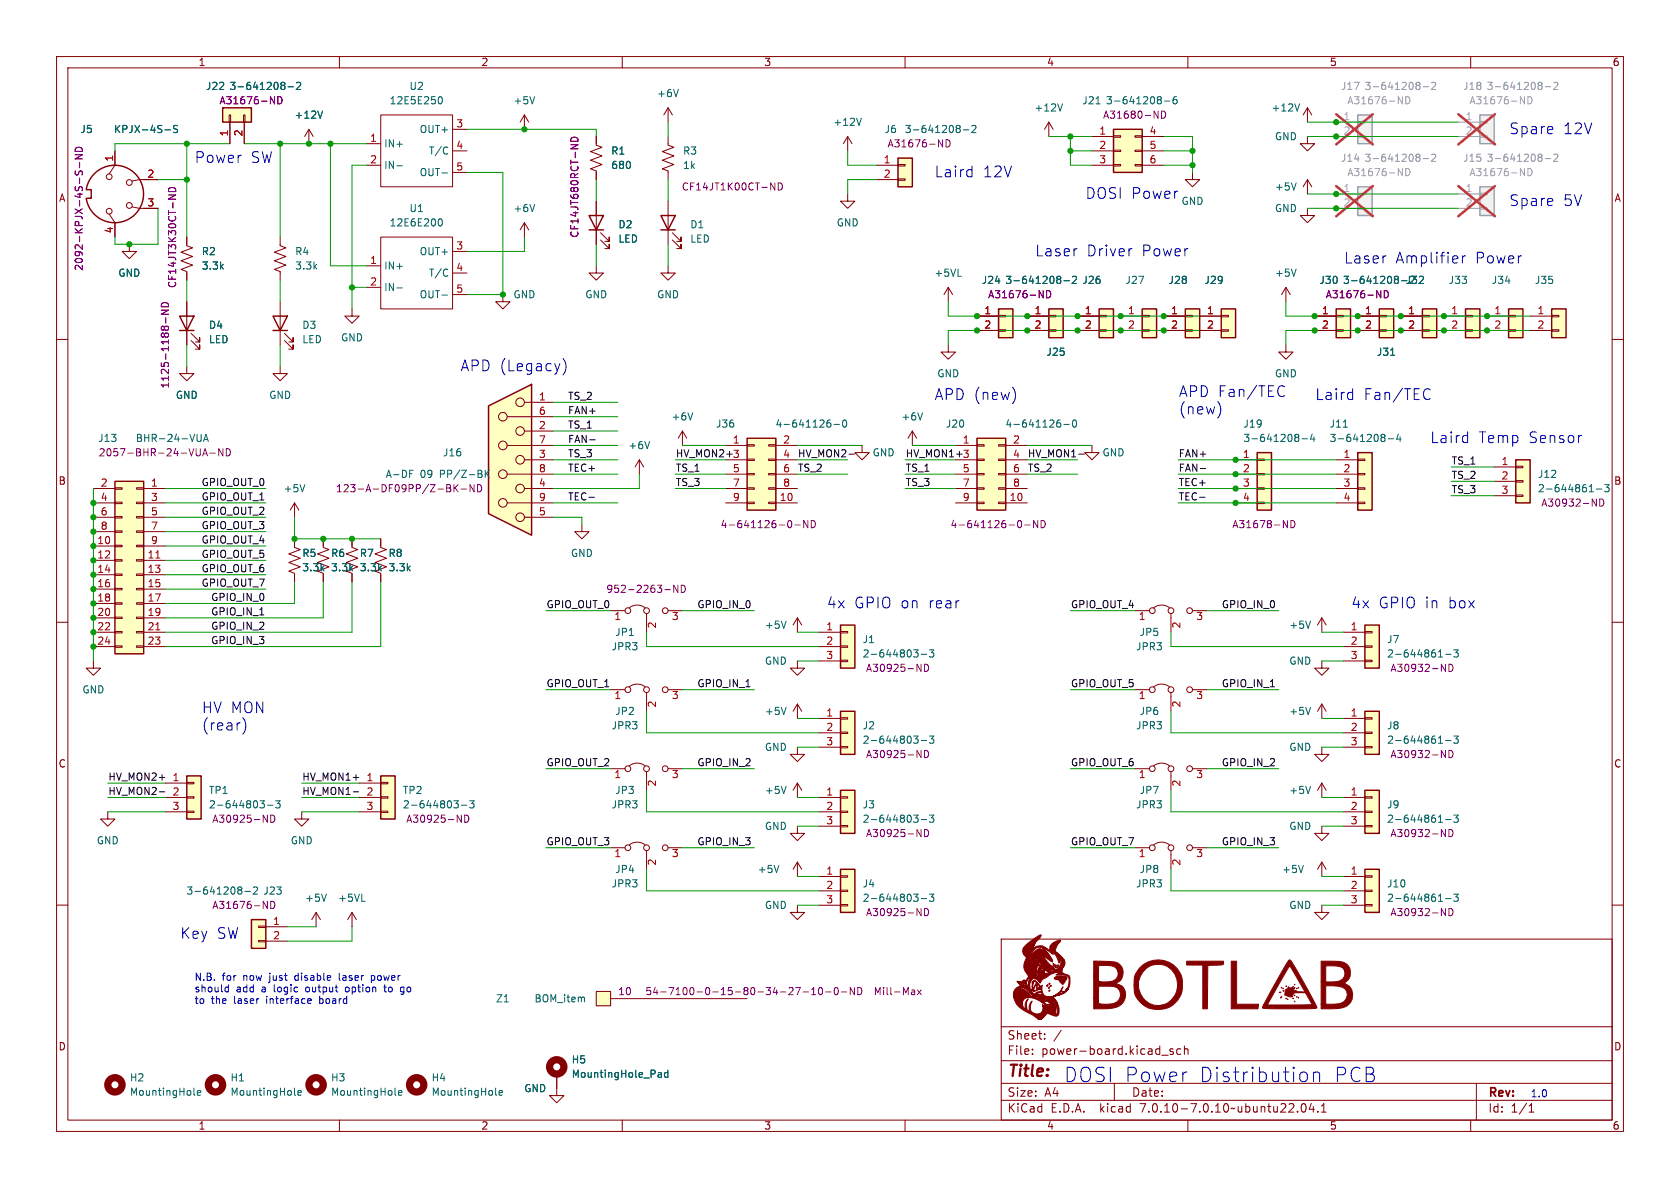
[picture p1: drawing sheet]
<svg xmlns="http://www.w3.org/2000/svg" width="297mm" height="210mm" viewBox="0 0 297 210" stroke-linecap="round" stroke-linejoin="round" font-family="sans-serif">
<defs><g id="words">
<g font-size="3.5" fill="#0000c2">
<text x="188" y="191.5">DOSI</text>
<text x="198.7" y="191.5">Power</text>
<text x="211.8" y="191.5">Distribution</text>
<text x="235.6" y="191.5">PCB</text>
</g>
<text font-size="2.8" fill="#840000" x="178" y="190.9">Title:</text>
<g font-size="2.7" fill="#0000c2">
<text x="266.7" y="23.9">Spare</text>
<text x="276.3" y="23.9">12V</text>
<text x="34.3" y="29">Power</text>
<text x="44.3" y="29">SW</text>
<text x="165.1" y="31.5">Laird</text>
<text x="173.7" y="31.5">12V</text>
<text x="191.8" y="35.3">DOSI Power</text>
<text x="266.7" y="36.6">Spare</text>
<text x="276.3" y="36.6">5V</text>
<text x="182.9" y="45.5">Laser</text>
<text x="192" y="45.5">Driver</text>
<text x="201.8" y="45.5">Power</text>
<text x="237.5" y="46.7">Laser</text>
<text x="246.6" y="46.7">Amplifier</text>
<text x="260.8" y="46.7">Power</text>
<text x="81.3" y="65.8">APD (Legacy)</text>
<text x="165.1" y="70.9">APD (new)</text>
<text x="208.3" y="70.3">APD Fan/TEC</text>
<text x="232.4" y="70.9">Laird</text>
<text x="241" y="70.9">Fan/TEC</text>
<text x="208.3" y="73.4">(new)</text>
<text x="252.7" y="78.5">Laird</text>
<text x="261.3" y="78.5">Temp</text>
<text x="270.2" y="78.5">Sensor</text>
<text x="146" y="107.7">4x</text>
<text x="150.9" y="107.7">GPIO on</text>
<text x="164.1" y="107.7">rear</text>
<text x="238.8" y="107.7">4x</text>
<text x="243.6" y="107.7">GPIO in</text>
<text x="256" y="107.7">box</text>
<text x="35.6" y="126.2">HV MON</text>
<text x="35.6" y="129.3">(rear)</text>
<text x="31.7" y="166.1">Key</text>
<text x="38.3" y="166.1">SW</text>
</g>
<g font-size="2.1" fill="#840000">
<text x="178" y="184">Sheet:</text>
<text x="178" y="186.7">File:</text>
<text x="184.1" y="186.7">power-board.kicad_sch</text>
<text x="178" y="196.9">KiCad</text>
<text x="178" y="194.1">Size:</text>
<text x="184.7" y="194.1">A4</text>
<text x="185.7" y="196.9">E.D.A.</text>
<text x="194.6" y="196.9">kicad</text>
<text x="200" y="194.1">Date:</text>
<text x="201.8" y="196.9">7.0.10-7.0.10~ubuntu22.04.1</text>
<text x="263" y="194.3">Rev:</text>
<text x="263" y="196.9">Id:</text>
<text x="267.1" y="196.9">1/1</text>
</g>
<g font-size="1.8" fill="#840000">
<text x="35" y="11.9">1</text>
<text x="85" y="11.9">2</text>
<text x="135" y="11.9">3</text>
<text x="185" y="11.9">4</text>
<text x="235" y="11.9">5</text>
<text x="285" y="11.9">6</text>
<text x="10.3" y="35.9">A</text>
<text x="285.3" y="35.9">A</text>
<text x="10.3" y="85.9">B</text>
<text x="285.3" y="85.9">B</text>
<text x="10.3" y="135.9">C</text>
<text x="285.3" y="135.9">C</text>
<text x="10.3" y="185.9">D</text>
<text x="285.3" y="185.9">D</text>
<text x="35" y="199.9">1</text>
<text x="85" y="199.9">2</text>
<text x="135" y="199.9">3</text>
<text x="185" y="199.9">4</text>
<text x="235" y="199.9">5</text>
<text x="285" y="199.9">6</text>
</g>
<g font-size="1.8" fill="#006464">
<text x="36.3" y="16.1">J22</text>
<text x="40.5" y="16.1">3-641208-2</text>
<text x="72.3" y="16.1">U2</text>
<text x="116.1" y="17.4">+6V</text>
<text x="14.1" y="23.7">J5</text>
<text x="20" y="23.7">KPJX-4S-S</text>
<text x="52" y="21.2">+12V</text>
<text x="68.8" y="18.6">12E5E250</text>
<text x="74.1" y="23.7">OUT+</text>
<text x="90.7" y="18.6">+5V</text>
<text x="147.2" y="22.5">+12V</text>
<text x="156.3" y="23.7">J6</text>
<text x="159.9" y="23.7">3-641208-2</text>
<text x="182.8" y="19.9">+12V</text>
<text x="191.2" y="18.6">J21</text>
<text x="195.4" y="18.6">3-641208-6</text>
<text x="224.7" y="19.9">+12V</text>
<text x="67.8" y="26.3">IN+</text>
<text x="75.7" y="27.5">T/C</text>
<text x="108" y="27.5">R1</text>
<text x="120.7" y="27.5">R3</text>
<text x="225.3" y="25">GND</text>
<text x="67.8" y="30.1">IN-</text>
<text x="74.1" y="31.3">OUT-</text>
<text x="108" y="30.1">680</text>
<text x="120.7" y="30.1">1k</text>
<text x="225.3" y="33.9">+5V</text>
<text x="68.8" y="40.2">12E6E200</text>
<text x="72.3" y="37.7">U1</text>
<text x="90.7" y="37.7">+6V</text>
<text x="109.2" y="40.6">D2</text>
<text x="121.9" y="40.6">D1</text>
<text x="147.8" y="40.2">GND</text>
<text x="208.8" y="36.4">GND</text>
<text x="225.3" y="37.7">GND</text>
<text x="35.6" y="45.3">R2</text>
<text x="35.6" y="47.9">3.3k</text>
<text x="52.1" y="45.3">R4</text>
<text x="52.1" y="47.9">3.3k</text>
<text x="67.8" y="47.9">IN+</text>
<text x="74.1" y="45.3">OUT+</text>
<text x="109.2" y="43.1">LED</text>
<text x="121.9" y="43.1">LED</text>
<text x="20.8" y="49.1">GND</text>
<text x="67.8" y="51.7">IN-</text>
<text x="74.1" y="52.9">OUT-</text>
<text x="75.7" y="49.1">T/C</text>
<text x="90.7" y="52.9">GND</text>
<text x="103.4" y="52.9">GND</text>
<text x="116.1" y="52.9">GND</text>
<text x="165.1" y="49.1">+5VL</text>
<text x="173.5" y="50.4">J24</text>
<text x="177.6" y="50.4">3-641208-2</text>
<text x="191.2" y="50.4">J26</text>
<text x="198.9" y="50.4">J27</text>
<text x="206.5" y="50.4">J28</text>
<text x="212.8" y="50.4">J29</text>
<text x="225.3" y="49.1">+5V</text>
<text x="233.2" y="50.4">J30</text>
<text x="237.3" y="50.4">3-641208-2</text>
<text x="248.4" y="50.4">J32</text>
<text x="256" y="50.4">J33</text>
<text x="263.6" y="50.4">J34</text>
<text x="271.3" y="50.4">J35</text>
<text x="36.8" y="58.3">D4</text>
<text x="53.3" y="58.3">D3</text>
<text x="36.8" y="60.9">LED</text>
<text x="53.3" y="60.9">LED</text>
<text x="60.2" y="60.6">GND</text>
<text x="184.9" y="63.1">J25</text>
<text x="243.3" y="63.1">J31</text>
<text x="31" y="70.7">GND</text>
<text x="47.5" y="70.7">GND</text>
<text x="165.6" y="66.9">GND</text>
<text x="225.3" y="66.9">GND</text>
<text x="118.6" y="74.5">+6V</text>
<text x="126.5" y="75.8">J36</text>
<text x="137" y="75.8">4-641126-0</text>
<text x="159.3" y="74.5">+6V</text>
<text x="167.1" y="75.8">J20</text>
<text x="177.6" y="75.8">4-641126-0</text>
<text x="219.7" y="75.8">J19</text>
<text x="235" y="75.8">J11</text>
<text x="17.3" y="78.3">J13</text>
<text x="23.9" y="78.3">BHR-24-VUA</text>
<text x="78.2" y="80.9">J16</text>
<text x="111" y="79.6">+6V</text>
<text x="154.2" y="80.9">GND</text>
<text x="194.8" y="80.9">GND</text>
<text x="219.7" y="78.3">3-641208-4</text>
<text x="235" y="78.3">3-641208-4</text>
<text x="50" y="87.2">+5V</text>
<text x="68.1" y="84.7">A-DF</text>
<text x="74.3" y="84.7">09</text>
<text x="77.9" y="84.7">PP/Z-BK</text>
<text x="271.8" y="84.7">J12</text>
<text x="271.8" y="87.2">2-644861-3</text>
<text x="53.3" y="98.7">R5</text>
<text x="53.3" y="101.2">3.3k</text>
<text x="58.4" y="98.7">R6</text>
<text x="58.4" y="101.2">3.3k</text>
<text x="63.5" y="98.7">R7</text>
<text x="63.5" y="101.2">3.3k</text>
<text x="68.6" y="98.7">R8</text>
<text x="68.6" y="101.2">3.3k</text>
<text x="100.8" y="98.7">GND</text>
<text x="108.7" y="112.6">JP1</text>
<text x="135.1" y="111.4">+5V</text>
<text x="152.4" y="113.9">J1</text>
<text x="201.4" y="112.6">JP5</text>
<text x="227.8" y="111.4">+5V</text>
<text x="245.1" y="113.9">J7</text>
<text x="108" y="115.2">JPR3</text>
<text x="135.1" y="117.7">GND</text>
<text x="152.4" y="116.4">2-644803-3</text>
<text x="200.7" y="115.2">JPR3</text>
<text x="227.8" y="117.7">GND</text>
<text x="245.1" y="116.4">2-644861-3</text>
<text x="14.5" y="122.8">GND</text>
<text x="108" y="129.1">JPR3</text>
<text x="108.7" y="126.6">JP2</text>
<text x="135.1" y="126.6">+5V</text>
<text x="152.4" y="129.1">J2</text>
<text x="152.4" y="131.7">2-644803-3</text>
<text x="200.7" y="129.1">JPR3</text>
<text x="201.4" y="126.6">JP6</text>
<text x="227.8" y="126.6">+5V</text>
<text x="245.1" y="129.1">J8</text>
<text x="245.1" y="131.7">2-644861-3</text>
<text x="135.1" y="132.9">GND</text>
<text x="227.8" y="132.9">GND</text>
<text x="36.8" y="140.6">TP1</text>
<text x="36.8" y="143.1">2-644803-3</text>
<text x="71.1" y="140.6">TP2</text>
<text x="71.1" y="143.1">2-644803-3</text>
<text x="108" y="143.1">JPR3</text>
<text x="108.7" y="140.6">JP3</text>
<text x="135.1" y="140.6">+5V</text>
<text x="152.4" y="143.1">J3</text>
<text x="200.7" y="143.1">JPR3</text>
<text x="201.4" y="140.6">JP7</text>
<text x="227.8" y="140.6">+5V</text>
<text x="245.1" y="143.1">J9</text>
<text x="17" y="149.5">GND</text>
<text x="51.3" y="149.5">GND</text>
<text x="135.1" y="146.9">GND</text>
<text x="152.4" y="145.6">2-644803-3</text>
<text x="227.8" y="146.9">GND</text>
<text x="245.1" y="145.6">2-644861-3</text>
<text x="108.7" y="154.5">JP4</text>
<text x="133.9" y="154.5">+5V</text>
<text x="201.4" y="154.5">JP8</text>
<text x="226.6" y="154.5">+5V</text>
<text x="32.9" y="158.3">3-641208-2</text>
<text x="46.5" y="158.3">J23</text>
<text x="53.8" y="159.6">+5V</text>
<text x="59.7" y="159.6">+5VL</text>
<text x="108" y="157.1">JPR3</text>
<text x="135.1" y="160.9">GND</text>
<text x="152.4" y="157.1">J4</text>
<text x="152.4" y="159.6">2-644803-3</text>
<text x="200.7" y="157.1">JPR3</text>
<text x="227.8" y="160.9">GND</text>
<text x="245.1" y="157.1">J10</text>
<text x="245.1" y="159.6">2-644861-3</text>
<text x="87.6" y="177.4">Z1</text>
<text x="94.4" y="177.4">BOM_item</text>
<text x="22.9" y="191.4">H2</text>
<text x="40.6" y="191.4">H1</text>
<text x="58.4" y="191.4">H3</text>
<text x="76.2" y="191.4">H4</text>
<text x="101" y="188.2">H5</text>
<text x="101" y="190.7">MountingHole_Pad</text>
<text x="22.9" y="193.9">MountingHole</text>
<text x="40.6" y="193.9">MountingHole</text>
<text x="58.4" y="193.9">MountingHole</text>
<text x="76.2" y="193.9">MountingHole</text>
<text x="92.6" y="193.3">GND</text>
</g>
<g font-size="1.8" fill="#989898">
<text x="237" y="16.1">J17</text>
<text x="241.1" y="16.1">3-641208-2</text>
<text x="258.6" y="16.1">J18</text>
<text x="262.7" y="16.1">3-641208-2</text>
<text x="237" y="28.8">J14</text>
<text x="241.1" y="28.8">3-641208-2</text>
<text x="258.6" y="28.8">J15</text>
<text x="262.7" y="28.8">3-641208-2</text>
</g>
<g font-size="1.8" fill="#840084">
<text x="38.7" y="18.6">A31676-ND</text>
<text x="194.9" y="21.2">A31680-ND</text>
<text x="156.8" y="26.3">A31676-ND</text>
<text x="120.4" y="33.9">CF14JT1K00CT-ND</text>
<text x="14.8" y="48" transform="rotate(-90 14.8 48)">2092-KPJX-4S-S-ND</text>
<text x="102.5" y="42.1" transform="rotate(-90 102.5 42.1)">CF14JT680RCT-ND</text>
<text x="31.3" y="51" transform="rotate(-90 31.3 51)">CF14JT3K30CT-ND</text>
<text x="174.6" y="52.9">A31676-ND</text>
<text x="234.3" y="52.9">A31676-ND</text>
<text x="30.1" y="68.8" transform="rotate(-90 30.1 68.8)">1125-1188-ND</text>
<text x="17.3" y="80.9">2057-BHR-24-VUA-ND</text>
<text x="59.3" y="87.2">123-A-DF09PP/Z-BK-ND</text>
<text x="272.4" y="89.8">A30932-ND</text>
<text x="127.3" y="93.6">4-641126-0-ND</text>
<text x="167.9" y="93.6">4-641126-0-ND</text>
<text x="217.8" y="93.6">A31678-ND</text>
<text x="107.1" y="105">952-2263-ND</text>
<text x="153" y="119">A30925-ND</text>
<text x="245.7" y="119">A30932-ND</text>
<text x="153" y="134.2">A30925-ND</text>
<text x="245.7" y="134.2">A30932-ND</text>
<text x="37.4" y="145.6">A30925-ND</text>
<text x="71.7" y="145.6">A30925-ND</text>
<text x="153" y="148.2">A30925-ND</text>
<text x="245.7" y="148.2">A30932-ND</text>
<text x="37.4" y="160.9">A31676-ND</text>
<text x="153" y="162.2">A30925-ND</text>
<text x="245.7" y="162.2">A30932-ND</text>
<text x="109.2" y="176.1">10</text>
<text x="114" y="176.1">54-7100-0-15-80-34-27-10-0-ND</text>
<text x="154.4" y="176.1">Mill-Max</text>
</g>
<g font-size="1.8" fill="#a90000">
<text x="80.6" y="22.6">3</text>
<text x="194.2" y="23.9">1</text>
<text x="203.1" y="23.9">4</text>
<text x="20.1" y="28.6" transform="rotate(-90 20.1 28.6)">1</text>
<text x="40.4" y="24.2" transform="rotate(-90 40.4 24.2)">1</text>
<text x="42.9" y="24.2" transform="rotate(-90 42.9 24.2)">2</text>
<text x="65.3" y="25.1">1</text>
<text x="65.3" y="29">2</text>
<text x="80.6" y="26.4">4</text>
<text x="156.1" y="29">1</text>
<text x="194.2" y="26.4">2</text>
<text x="194.2" y="29">3</text>
<text x="203.1" y="26.4">5</text>
<text x="203.1" y="29">6</text>
<text x="26" y="31.5">2</text>
<text x="80.6" y="30.2">5</text>
<text x="156.1" y="31.5">2</text>
<text x="20.1" y="41.3" transform="rotate(-90 20.1 41.3)">4</text>
<text x="26" y="36.6">3</text>
<text x="65.3" y="46.7">1</text>
<text x="80.6" y="44.2">3</text>
<text x="65.3" y="50.5">2</text>
<text x="80.6" y="48">4</text>
<text x="80.6" y="51.8">5</text>
<text x="173.9" y="55.6">1</text>
<text x="173.9" y="58.2">2</text>
<text x="182.8" y="55.6">1</text>
<text x="182.8" y="58.2">2</text>
<text x="191.7" y="55.6">1</text>
<text x="191.7" y="58.2">2</text>
<text x="199.3" y="55.6">1</text>
<text x="199.3" y="58.2">2</text>
<text x="206.9" y="55.6">1</text>
<text x="206.9" y="58.2">2</text>
<text x="213.3" y="55.6">1</text>
<text x="213.3" y="58.2">2</text>
<text x="233.6" y="55.6">1</text>
<text x="233.6" y="58.2">2</text>
<text x="241.2" y="55.6">1</text>
<text x="241.2" y="58.2">2</text>
<text x="248.8" y="55.6">1</text>
<text x="248.8" y="58.2">2</text>
<text x="256.5" y="55.6">1</text>
<text x="256.5" y="58.2">2</text>
<text x="264.1" y="55.6">1</text>
<text x="264.1" y="58.2">2</text>
<text x="271.7" y="55.6">1</text>
<text x="271.7" y="58.2">2</text>
<text x="95.2" y="70.9">1</text>
<text x="95.2" y="75.9">2</text>
<text x="95.2" y="73.4">6</text>
<text x="95.2" y="81">3</text>
<text x="95.2" y="78.5">7</text>
<text x="95.2" y="83.6">8</text>
<text x="129.5" y="78.5">1</text>
<text x="129.5" y="83.6">5</text>
<text x="138.4" y="78.5">2</text>
<text x="138.4" y="81">4</text>
<text x="138.4" y="83.6">6</text>
<text x="170.1" y="78.5">1</text>
<text x="170.1" y="83.6">5</text>
<text x="179" y="78.5">2</text>
<text x="179" y="81">4</text>
<text x="179" y="83.6">6</text>
<text x="219.6" y="81">1</text>
<text x="219.6" y="83.6">2</text>
<text x="237.4" y="81">1</text>
<text x="237.4" y="83.6">2</text>
<text x="265.4" y="82.3">1</text>
<text x="17.7" y="86.1">2</text>
<text x="17.7" y="88.6">4</text>
<text x="26.6" y="86.1">1</text>
<text x="26.6" y="88.6">3</text>
<text x="95.2" y="86.1">4</text>
<text x="95.2" y="88.6">9</text>
<text x="129.5" y="86.1">7</text>
<text x="129.5" y="88.6">9</text>
<text x="137.8" y="88.6">10</text>
<text x="138.4" y="86.1">8</text>
<text x="170.1" y="86.1">7</text>
<text x="170.1" y="88.6">9</text>
<text x="178.4" y="88.6">10</text>
<text x="179" y="86.1">8</text>
<text x="219.6" y="86.1">3</text>
<text x="219.6" y="88.6">4</text>
<text x="237.4" y="86.1">3</text>
<text x="237.4" y="88.6">4</text>
<text x="265.4" y="84.8">2</text>
<text x="265.4" y="87.4">3</text>
<text x="17.7" y="91.2">6</text>
<text x="17.7" y="93.7">8</text>
<text x="26.6" y="91.2">5</text>
<text x="26.6" y="93.7">7</text>
<text x="95.2" y="91.2">5</text>
<text x="17.1" y="96.3">10</text>
<text x="17.1" y="98.8">12</text>
<text x="17.1" y="101.3">14</text>
<text x="26" y="98.8">11</text>
<text x="26" y="101.3">13</text>
<text x="26.6" y="96.3">9</text>
<text x="17.1" y="103.9">16</text>
<text x="17.1" y="106.4">18</text>
<text x="26" y="103.9">15</text>
<text x="26" y="106.4">17</text>
<text x="17.1" y="109">20</text>
<text x="17.1" y="111.5">22</text>
<text x="26" y="109">19</text>
<text x="26" y="111.5">21</text>
<text x="108.5" y="109.9">1</text>
<text x="116.3" y="111.2" transform="rotate(-90 116.3 111.2)">2</text>
<text x="118.7" y="109.9">3</text>
<text x="146" y="111.5">1</text>
<text x="201.2" y="109.9">1</text>
<text x="209" y="111.2" transform="rotate(-90 209 111.2)">2</text>
<text x="211.4" y="109.9">3</text>
<text x="238.7" y="111.5">1</text>
<text x="17.1" y="114">24</text>
<text x="26" y="114">23</text>
<text x="146" y="114">2</text>
<text x="146" y="116.6">3</text>
<text x="238.7" y="114">2</text>
<text x="238.7" y="116.6">3</text>
<text x="108.5" y="123.9">1</text>
<text x="116.3" y="125.2" transform="rotate(-90 116.3 125.2)">2</text>
<text x="118.7" y="123.9">3</text>
<text x="201.2" y="123.9">1</text>
<text x="209" y="125.2" transform="rotate(-90 209 125.2)">2</text>
<text x="211.4" y="123.9">3</text>
<text x="146" y="126.7">1</text>
<text x="146" y="129.3">2</text>
<text x="146" y="131.8">3</text>
<text x="238.7" y="126.7">1</text>
<text x="238.7" y="129.3">2</text>
<text x="238.7" y="131.8">3</text>
<text x="108.5" y="137.9">1</text>
<text x="118.7" y="137.9">3</text>
<text x="201.2" y="137.9">1</text>
<text x="211.4" y="137.9">3</text>
<text x="30.4" y="138.2">1</text>
<text x="30.4" y="140.7">2</text>
<text x="30.4" y="143.3">3</text>
<text x="64.7" y="138.2">1</text>
<text x="64.7" y="140.7">2</text>
<text x="64.7" y="143.3">3</text>
<text x="116.3" y="139.1" transform="rotate(-90 116.3 139.1)">2</text>
<text x="146" y="140.7">1</text>
<text x="146" y="143.3">2</text>
<text x="209" y="139.1" transform="rotate(-90 209 139.1)">2</text>
<text x="238.7" y="140.7">1</text>
<text x="238.7" y="143.3">2</text>
<text x="146" y="145.8">3</text>
<text x="238.7" y="145.8">3</text>
<text x="108.5" y="151.8">1</text>
<text x="116.3" y="153.1" transform="rotate(-90 116.3 153.1)">2</text>
<text x="118.7" y="151.8">3</text>
<text x="146" y="154.7">1</text>
<text x="201.2" y="151.8">1</text>
<text x="209" y="153.1" transform="rotate(-90 209 153.1)">2</text>
<text x="211.4" y="151.8">3</text>
<text x="238.7" y="154.7">1</text>
<text x="146" y="157.2">2</text>
<text x="146" y="159.8">3</text>
<text x="238.7" y="157.2">2</text>
<text x="238.7" y="159.8">3</text>
<text x="48.2" y="163.6">1</text>
<text x="48.2" y="166.1">2</text>
</g>
<g font-size="1.8" fill="#aaa">
<text x="237.4" y="21.3">1</text>
<text x="237.4" y="23.9">2</text>
<text x="259" y="21.3">1</text>
<text x="259" y="23.9">2</text>
<text x="237.4" y="34">1</text>
<text x="259" y="34">1</text>
<text x="237.4" y="36.6">2</text>
<text x="259" y="36.6">2</text>
</g>
<g font-size="1.8" fill="#a1a1a1">
<text x="238.1" y="18.6">A31676-ND</text>
<text x="259.7" y="18.6">A31676-ND</text>
<text x="238.1" y="31.3">A31676-ND</text>
<text x="259.7" y="31.3">A31676-ND</text>
</g>
<g font-size="1.8" fill="#0f0f0f">
<text x="100.3" y="70.8">TS_2</text>
<text x="100.3" y="73.3">FAN+</text>
<text x="100.3" y="75.9">TS_1</text>
<text x="100.3" y="78.4">FAN-</text>
<text x="100.3" y="83.5">TEC+</text>
<text x="100.3" y="80.9">TS_3</text>
<text x="119.4" y="83.5">TS_1</text>
<text x="119.4" y="80.9">HV_MON2+ 3</text>
<text x="141" y="80.9">HV_MON2-</text>
<text x="141" y="83.5">TS_2</text>
<text x="160" y="80.9">HV_MON1+ 3</text>
<text x="160" y="83.5">TS_1</text>
<text x="181.6" y="83.5">TS_2</text>
<text x="181.6" y="80.9">HV_MON1-</text>
<text x="208.3" y="80.9">FAN+</text>
<text x="208.3" y="83.5">FAN-</text>
<text x="256.5" y="82.2">TS_1</text>
<text x="35.5" y="86">GPIO_OUT_0</text>
<text x="35.5" y="88.6">GPIO_OUT_1</text>
<text x="100.3" y="88.6">TEC-</text>
<text x="119.4" y="86">TS_3</text>
<text x="160" y="86">TS_3</text>
<text x="208.3" y="86">TEC+</text>
<text x="208.3" y="88.6">TEC-</text>
<text x="256.5" y="84.7">TS_2</text>
<text x="256.5" y="87.3">TS_3</text>
<text x="35.5" y="91.1">GPIO_OUT_2</text>
<text x="35.5" y="93.6">GPIO_OUT_3</text>
<text x="35.5" y="101.3">GPIO_OUT_6</text>
<text x="35.5" y="96.2">GPIO_OUT_4</text>
<text x="35.5" y="98.7">GPIO_OUT_5</text>
<text x="35.5" y="103.8">GPIO_OUT_7</text>
<text x="37.2" y="106.3">GPIO_IN_0</text>
<text x="96.5" y="107.6">GPIO_OUT_0</text>
<text x="123.2" y="107.6">GPIO_IN_0</text>
<text x="189.2" y="107.6">GPIO_OUT_4</text>
<text x="215.9" y="107.6">GPIO_IN_0</text>
<text x="37.2" y="108.9">GPIO_IN_1</text>
<text x="37.2" y="111.4">GPIO_IN_2</text>
<text x="37.2" y="114">GPIO_IN_3</text>
<text x="96.5" y="121.6">GPIO_OUT_1</text>
<text x="123.2" y="121.6">GPIO_IN_1</text>
<text x="189.2" y="121.6">GPIO_OUT_5</text>
<text x="215.9" y="121.6">GPIO_IN_1</text>
<text x="96.5" y="135.5">GPIO_OUT_2</text>
<text x="123.2" y="135.5">GPIO_IN_2</text>
<text x="189.2" y="135.5">GPIO_OUT_6</text>
<text x="215.9" y="135.5">GPIO_IN_2</text>
<text x="19" y="140.6">HV_MON2-</text>
<text x="19" y="138.1">HV_MON2+</text>
<text x="53.3" y="138.1">HV_MON1+</text>
<text x="53.3" y="140.6">HV_MON1-</text>
<text x="96.5" y="149.5">GPIO_OUT_3</text>
<text x="123.2" y="149.5">GPIO_IN_3</text>
<text x="189.2" y="149.5">GPIO_OUT_7</text>
<text x="215.9" y="149.5">GPIO_IN_3</text>
</g>
<g font-size="1.8" fill="#0000c2">
<text x="34.3" y="173.5">N.B.</text>
<text x="39.3" y="173.5">for</text>
<text x="43.1" y="173.5">now</text>
<text x="47.9" y="173.5">just</text>
<text x="52.6" y="173.5">disable</text>
<text x="60.6" y="173.5">laser</text>
<text x="66.5" y="173.5">power</text>
<text x="34.3" y="175.5">should</text>
<text x="34.3" y="177.6">to</text>
<text x="37.3" y="177.6">the</text>
<text x="41.5" y="177.6">laser</text>
<text x="41.7" y="175.5">add</text>
<text x="46.4" y="175.5">a</text>
<text x="47.4" y="177.6">interface</text>
<text x="48.7" y="175.5">logic</text>
<text x="54.5" y="175.5">output</text>
<text x="56.9" y="177.6">board</text>
<text x="61.7" y="175.5">option</text>
<text x="68.8" y="175.5">to</text>
<text x="71.9" y="175.5">go</text>
<text x="270.5" y="194.1">1.0</text>
</g>
</g></defs>
<g fill="none" stroke="#840000" stroke-width=".18">
<path d="M10 10h277v190h-277zM12 12h273v186h-273zM60 10v2M110 10v2M160 10v2M210 10v2M260 10v2M40.5 20.3h.3v1.3h-.3zM40.6 21.6v3.8M43.1 20.3h.2v1.3h-.2zM43.2 21.6v3.8M54.6 22.9l-.8 1.2"/>
<path d="M54.6 22.9v2.5M54.6 22.9l.8 1.2M64.8 25.4h2.5M64.8 29.2h2.5M67.3 20.3h12.7v12.7h-12.7zM80 22.9h2.5M80 26.7h2.5M80 30.5h2.5M118.1 24.1v1.6l1 .3-2 .8 2 .8-2 .7 2 .8-2 .7 1 .4v1.6M185.4 21.6l-.7 1.3M185.4 21.6v2.5M185.4 21.6l.8 1.3"/>
<path d="M193 29.2h3.8M193 26.7h3.8M193 24.1h3.8M196.8 29.1h1.3v.2h-1.3zM196.8 26.5h1.3v.3h-1.3zM196.8 24h1.3v.3h-1.3zM200.7 29.1h1.2v.2h-1.2zM200.7 26.5h1.2v.3h-1.2zM200.7 24h1.2v.3h-1.2zM201.9 29.2h3.8M201.9 26.7h3.8M201.9 24.1h3.8"/>
<path d="M210.8 30.5v1.3h1.3l-1.3 1.2-1.3-1.2h1.3M10 60h2M22.9 43.2v1.3h1.2l-1.2 1.2-1.3-1.2h1.3M33 41.9v1.5l1 .4-2 .8 2 .7-2 .8 2 .8-2 .7 1 .4v1.5M49.5 41.9v1.5l1 .4-2 .8 2 .7-2 .8 2 .8-2 .7 1 .4v1.5M49.5 53.3v7.7M50.3 58.9l1.5 1.6v-.8v.8h-.7M62.2 54.6v1.3h1.3l-1.3 1.3-1.2-1.3h1.2M64.8 47h2.5M64.8 50.8h2.5M67.3 41.9h12.7v12.7h-12.7zM80 44.5h2.5"/>
<path d="M80 48.3h2.5M80 52.1h2.5M105.4 47v1.3h1.3l-1.3 1.2-1.3-1.2h1.3M167.6 50.8l-.7 1.3M167.6 50.8v2.5M167.6 50.8l.8 1.3M172.7 55.9h3.8M172.7 58.4h3.8M176.5 58.3h1.3v.2h-1.3zM176.5 55.8h1.3v.2h-1.3zM181.6 55.9h3.8M181.6 58.4h3.8"/>
<path d="M185.4 58.3h1.3v.2h-1.3zM185.4 55.8h1.3v.2h-1.3zM190.5 55.9h3.8M190.5 58.4h3.8M194.3 58.3h1.3v.2h-1.3zM194.3 55.8h1.3v.2h-1.3zM198.1 55.9h3.8M198.1 58.4h3.8M201.9 58.3h1.3v.2h-1.3zM201.9 55.8h1.3v.2h-1.3zM205.7 55.9h3.8M205.7 58.4h3.8"/>
<path d="M209.5 58.3h1.3v.2h-1.3zM209.5 55.8h1.3v.2h-1.3zM212.1 55.9h3.8M212.1 58.4h3.8M215.9 58.3h1.3v.2h-1.3zM215.9 55.8h1.3v.2h-1.3zM285 60h2M50.3 60.2l1.5 1.5v-.7v.7h-.7M128.3 78.7h3.8M132.1 78.6h1.2v.3h-1.2zM135.9 78.6h1.3v.3h-1.3zM137.2 78.7h3.8"/>
<path d="M152.4 78.7v1.3h-1.3l1.3 1.3 1.3-1.3h-1.3M167.6 61v1.2h1.3l-1.3 1.3-1.2-1.3h1.2M168.9 78.7h3.8M172.7 78.6h1.3v.3h-1.3zM176.5 78.6h1.3v.3h-1.3zM177.8 78.7h3.8M193 78.7v1.3h-1.2l1.2 1.3 1.3-1.3h-1.3M227.3 61v1.2h1.3l-1.3 1.3-1.2-1.3h1.2M16.5 88.9h3.8M16.5 86.4h3.8M16.5 96.5h3.8M16.5 99.1h3.8"/>
<path d="M16.5 91.4h3.8M16.5 94h3.8M20.3 98.9h1.3v.3h-1.3zM20.3 96.4h1.3v.2h-1.3zM20.3 93.9h1.3v.2h-1.3zM20.3 91.3h1.3v.3h-1.3zM20.3 88.8h1.3v.2h-1.3zM20.3 86.2h1.3v.3h-1.3zM24.1 98.9h1.3v.3h-1.3zM24.1 96.4h1.3v.2h-1.3zM24.1 93.9h1.3v.2h-1.3zM24.1 91.3h1.3v.3h-1.3z"/>
<path d="M24.1 88.8h1.3v.2h-1.3zM24.1 86.2h1.3v.3h-1.3zM25.4 88.9h3.8M25.4 86.4h3.8M25.4 96.5h3.8M25.4 99.1h3.8M25.4 91.4h3.8M25.4 94h3.8M102.9 92.7v1.3h1.2l-1.2 1.3-1.3-1.3h1.3M128.3 88.9h3.8M128.3 81.3h3.8M128.3 83.8h3.8"/>
<path d="M128.3 86.4h3.8M132.1 88.8h1.2v.2h-1.2zM132.1 86.2h1.2v.3h-1.2zM132.1 83.7h1.2v.2h-1.2zM132.1 81.2h1.2v.2h-1.2zM135.9 88.8h1.3v.2h-1.3zM135.9 86.2h1.3v.3h-1.3zM135.9 83.7h1.3v.2h-1.3zM135.9 81.2h1.3v.2h-1.3zM137.2 88.9h3.8M137.2 81.3h3.8M137.2 83.8h3.8"/>
<path d="M137.2 86.4h3.8M168.9 88.9h3.8M168.9 81.3h3.8M168.9 83.8h3.8M168.9 86.4h3.8M172.7 88.8h1.3v.2h-1.3zM172.7 86.2h1.3v.3h-1.3zM172.7 83.7h1.3v.2h-1.3zM172.7 81.2h1.3v.2h-1.3zM176.5 88.8h1.3v.2h-1.3zM176.5 86.2h1.3v.3h-1.3zM176.5 83.7h1.3v.2h-1.3z"/>
<path d="M176.5 81.2h1.3v.2h-1.3zM177.8 88.9h3.8M177.8 81.3h3.8M177.8 83.8h3.8M177.8 86.4h3.8M10 110h2M16.5 116.8v1.3h-1.3l1.3 1.3 1.3-1.3h-1.3M16.5 101.6h3.8M16.5 104.1h3.8M16.5 106.7h3.8M16.5 109.2h3.8M16.5 111.8h3.8"/>
<path d="M16.5 114.3h3.8M20.3 114.2h1.3v.2h-1.3zM20.3 111.6h1.3v.3h-1.3zM20.3 109.1h1.3v.2h-1.3zM20.3 106.6h1.3v.2h-1.3zM20.3 104h1.3v.3h-1.3zM20.3 101.5h1.3v.2h-1.3zM24.1 114.2h1.3v.2h-1.3zM24.1 111.6h1.3v.3h-1.3zM24.1 109.1h1.3v.2h-1.3zM24.1 106.6h1.3v.2h-1.3zM24.1 104h1.3v.3h-1.3z"/>
<path d="M24.1 101.5h1.3v.2h-1.3zM25.4 101.6h3.8M25.4 104.1h3.8M25.4 106.7h3.8M25.4 109.2h3.8M25.4 111.8h3.8M25.4 114.3h3.8M107.9 108h2.6M111.3 107.4a2.26 2.26 0 0 1 2.7 0M114.3 108.5v3.3M118.1 108h2.5M141 116.8v1.3h1.2l-1.2 1.3-1.3-1.3h1.3"/>
<path d="M141 109.2l-.8 1.3M141 109.2v2.6M141 109.2l.7 1.3M144.8 111.8h3.8M144.8 114.3h3.8M144.8 116.8h3.8M148.6 116.7h1.3v.3h-1.3zM148.6 114.2h1.3v.2h-1.3zM148.6 111.6h1.3v.3h-1.3zM200.7 108h2.5M204 107.4a2.26 2.26 0 0 1 2.8 0M207 108.5v3.3"/>
<path d="M210.8 108h2.6M233.7 116.8v1.3h1.2l-1.2 1.3-1.3-1.3h1.3M233.7 109.2v2.6M233.7 109.2l-.8 1.3M233.7 109.2l.7 1.3M285 110h2M29.2 138.4h3.8M33 138.3h1.3v.3h-1.3zM107.9 121.9h2.6M111.3 121.4a2.26 2.26 0 0 1 2.7 0M114.3 122.4v3.3M118.1 121.9h2.5"/>
<path d="M141 138.4v2.6M141 138.4l-.8 1.3M141 138.4l.7 1.3M200.7 121.9h2.5M200.7 135.9h2.5M204 121.4a2.26 2.26 0 0 1 2.8 0M204 135.4a2.26 2.26 0 0 1 2.8 0M207 122.4v3.3M207 136.4v3.3M210.8 121.9h2.6M210.8 135.9h2.6M233.7 132.1v1.3h1.2l-1.2 1.2-1.3-1.2h1.3"/>
<path d="M233.7 124.5l-.8 1.2M233.7 124.5v2.5M233.7 138.4v2.6M233.7 124.5l.7 1.2M233.7 138.4l-.8 1.3M233.7 138.4l.7 1.3M237.5 127h3.8M237.5 129.5h3.8M237.5 132.1h3.8M241.3 132h1.3v.2h-1.3zM241.3 129.4h1.3v.3h-1.3zM241.3 126.9h1.3v.2h-1.3z"/>
<path d="M10 160h2M19 143.5v1.3h1.3l-1.3 1.3-1.2-1.3h1.2M29.2 141h3.8M29.2 143.5h3.8M33 143.4h1.3v.2h-1.3zM33 140.8h1.3v.3h-1.3zM53.3 143.5v1.3h1.3l-1.3 1.3-1.2-1.3h1.2M107.9 149.9h2.6M111.3 149.4a2.26 2.26 0 0 1 2.7 0M114.3 150.4v3.3M118.1 149.9h2.5M141 146.1v1.2h1.2l-1.2 1.3-1.3-1.3h1.3"/>
<path d="M141 152.4v2.5M141 152.4l-.8 1.3M141 152.4l.7 1.3M200.7 149.9h2.5M204 149.4a2.26 2.26 0 0 1 2.8 0M207 150.4v3.3M210.8 149.9h2.6M233.7 146.1v1.2h1.2l-1.2 1.3-1.3-1.3h1.3M233.7 152.4v2.5M233.7 152.4l-.8 1.3M233.7 152.4l.7 1.3M237.5 141h3.8"/>
<path d="M237.5 143.5h3.8M237.5 146.1h3.8M237.5 154.9h3.8M237.5 157.5h3.8M241.3 145.9h1.3v.3h-1.3zM241.3 143.4h1.3v.2h-1.3zM241.3 140.8h1.3v.3h-1.3zM241.3 159.9h1.3v.2h-1.3zM241.3 157.4h1.3v.2h-1.3zM241.3 154.8h1.3v.3h-1.3zM285 160h2M45.7 166.2h1.3v.3h-1.3z"/>
<path d="M45.7 163.7h1.3v.3h-1.3zM47 163.8h3.8M47 166.4h3.8M55.9 161.3l-.8 1.3M55.9 161.3v2.5M55.9 161.3l.7 1.3M62.2 161.3l-.7 1.3M62.2 161.3v2.5M62.2 161.3l.8 1.3M105.4 175.3h2.5v2.5h-2.5zM107.9 176.5h24.2M141 160v1.3h1.2l-1.2 1.3-1.3-1.3h1.3"/>
<path d="M177 166h108v32h-108zM233.7 160v1.3h1.2l-1.2 1.3-1.3-1.3h1.3M237.5 160h3.8M60 198v2M98.4 189.9v3.8h1.3l-1.3 1.2-1.2-1.2h1.2M110 198v2M160 198v2M177 194.5h108M177 191.5h108M177 187.5h108M177 181.5h108M182.5 186.3v.1"/>
<path d="M182.5 185.5v.1M184.7 183.6v.1M184.7 182.8v.1M187.6 182.1l-1.3 2M197 191.5v3M205.4 186.5h1.1M207.4 185.5l-.4-.1-.2 .2 .1 .2 .5 .2v.3h-.6M208.7 185.5l-.4-.1-.3 .3v.4l.2 .2h.5M209.4 185.5l.2-.1 .4 .1v.9M209.4 184.9v1.5M210 198v2M229.4 196.5v.1"/>
<path d="M230.2 195.2l.2-.1a.81 .81 0 0 1 .6 .6 .81 .81 0 0 1-.3 .8l-.2 .1a.81 .81 0 0 1-.3-1.4zM231.8 195l-.3 1.1h.9M232.2 195.6v1M233 196.5v.1M233.6 196.6h.9M233.6 195.5l.4-.4v1.5M260 198v2M261 191.5v6.5M270.3 196.6h.9M270.3 195.5l.4-.4v1.5"/>
<circle cx="111" cy="108" r=".51"/>
<circle cx="114.3" cy="108" r=".51"/>
<circle cx="117.6" cy="108" r=".51"/>
<circle cx="203.7" cy="108" r=".51"/>
<circle cx="207" cy="108" r=".51"/>
<circle cx="210.3" cy="108" r=".51"/>
<circle cx="111" cy="121.9" r=".51"/>
<circle cx="114.3" cy="121.9" r=".51"/>
<circle cx="117.6" cy="121.9" r=".51"/>
<circle cx="203.7" cy="121.9" r=".51"/>
<circle cx="203.7" cy="135.9" r=".51"/>
<circle cx="207" cy="121.9" r=".51"/>
<circle cx="207" cy="135.9" r=".51"/>
<circle cx="210.3" cy="121.9" r=".51"/>
<circle cx="210.3" cy="135.9" r=".51"/>
<circle cx="111" cy="149.9" r=".51"/>
<circle cx="114.3" cy="149.9" r=".51"/>
<circle cx="117.6" cy="149.9" r=".51"/>
<circle cx="203.7" cy="149.9" r=".51"/>
<circle cx="207" cy="149.9" r=".51"/>
<circle cx="210.3" cy="149.9" r=".51"/>
</g>
<g fill="#ffffc2" stroke="#ffffc2" stroke-width=".18">
<path d="M39.4 19.1h5v2.5h-5z"/>
<path d="M215.9 54.6h2.5v5.1h-2.5z"/>
<path d="M209.5 54.6h2.6v5.1h-2.6z"/>
<path d="M132.1 77.5h5.1v12.7h-5.1z"/>
<path d="M105.4 175.3h2.5v2.5h-2.5z"/>
<path d="M196.8 22.9h5.1v7.6h-5.1z"/>
<path d="M20.3 85.1h5.1v30.5h-5.1z"/>
<path d="M148.6 110.5h2.5v7.6h-2.5z"/>
<path d="M33 137.2h2.6v7.6h-2.6z"/>
<path d="M185.4 54.6h2.6v5.1h-2.6z"/>
<path d="M176.5 54.6h2.6v5.1h-2.6z"/>
<path d="M241.3 125.7h2.5v7.7h-2.5z"/>
<path d="M241.3 139.7h2.5v7.6h-2.5z"/>
<path d="M201.9 54.6h2.6v5.1h-2.6z"/>
<path d="M194.3 54.6h2.5v5.1h-2.5z"/>
<path d="M241.3 153.7h2.5v7.6h-2.5z"/>
<path d="M172.7 77.5h5.1v12.7h-5.1z"/>
<path d="M44.4 162.6h2.6v5h-2.6z"/>
</g>
<g fill="none" stroke="#840000" stroke-width=".25">
<path d="M39.4 19.1h5v2.5h-5zM196.8 22.9h5.1v7.6h-5.1zM48.3 55.9h2.5l-1.3 2.5zM48.3 58.4h2.5M176.5 54.6h2.6v5.1h-2.6zM185.4 54.6h2.6v5.1h-2.6zM194.3 54.6h2.5v5.1h-2.5zM201.9 54.6h2.6v5.1h-2.6zM209.5 54.6h2.6v5.1h-2.6zM215.9 54.6h2.5v5.1h-2.5zM132.1 77.5h5.1v12.7h-5.1zM172.7 77.5h5.1v12.7h-5.1z"/>
<path d="M20.3 85.1h5.1v30.5h-5.1zM148.6 110.5h2.5v7.6h-2.5zM33 137.2h2.6v7.6h-2.6zM241.3 125.7h2.5v7.7h-2.5zM241.3 139.7h2.5v7.6h-2.5zM241.3 153.7h2.5v7.6h-2.5zM44.4 162.6h2.6v5h-2.6z"/>
</g>
<g fill="none" stroke="#006464" stroke-width=".18">
<path d="M49.9 14.5h.2l.3 .3-.3 .3M49.9 15.1h.2M50.1 15.1l.3 .2v.3l-.1 .2h-.4M50.9 15.3h1M52.4 14.7l.5-.2 .3 .4-.8 .9h.8M57 19.6l-.4 1.3M77.6 17.2l.2-.1a.68 .68 0 0 1 .4 .6 .68 .68 0 0 1-.4 .7l-.2-.2M187.8 18.4l-.4 1.2M193.8 18.4h.7M204.8 17.1h.3l.2 .2-.2 .3M204.8 17.6h.3M205.1 17.6l.2 .3v.2l-.1 .2-.4 .1"/>
<path d="M205.9 17.9h.9M208 17.1l-.4 .1a.85 .85 0 0 0 0 1.2l.4-.2 .1-.4-.2-.2h-.4l-.1 .2M70.2 29.3h.9M77.6 38.8l.2-.1a.68 .68 0 0 1 .4 .6 .68 .68 0 0 1-.4 .6l-.2-.1M78.1 30.6h1M79.1 26l.1 .1M79.2 27.1l-.1 .1M70.2 50.9h.9M78.1 52.2h1M79.1 47.6l.1 .1M79.2 48.7l-.1 .1M169.4 48.8h.6"/>
<path d="M187.1 48.8h.2l.2 .3-.2 .3M187.1 49.4h.2M187.3 49.4l.2 .2v.3l-.1 .1-.3 .1M188.1 49.6h.9M189.6 49l.5-.2 .2 .4-.8 .9h.8M35.6 76.8l-.1 1.1-.2 .1h-.3M36 78l.4-1.2 .4 1.2M36.1 77.7h.6M146.4 74.7l.4 .1 .1 .2-.1 .4-.4 .1M146.5 74.2h.3M147.4 75h1M149.1 74.4l.2-.2a.68 .68 0 0 1 .4 .7 .68 .68 0 0 1-.4 .6l-.2-.1-.1-.4z"/>
<path d="M187.1 74.7l.3 .1 .1 .2v.4l-.4 .1M187.2 74.2h.2M188.1 75h.9M189.7 74.4l.2-.2a.68 .68 0 0 1 .4 .7 .68 .68 0 0 1-.4 .6l-.2-.1-.1-.4zM139 109.8l-.4 1.3M161.5 114.9h.8l-.4 .5 .3 .1 .1 .4-.2 .2h-.4M162.9 115.7h.9M164.3 114.9h.8l-.4 .5 .3 .1v.5l-.2 .1-.5-.1M231.7 109.8l-.4 1.3M139 139l-.4 1.3M231.7 125l-.4 1.3M231.7 139l-.4 1.3"/>
<path d="M254.3 131.4h.7M255.6 130.9h.9M257 130.1h.8l-.4 .5 .3 .1v.6l-.1 .1-.6-.1M42.3 156.8h.2l.3 .2-.3 .3M42.3 157.3h.2M42.5 157.3l.3 .3v.2l-.2 .2-.3 .1M43.3 157.6h1M44.8 156.9l.5-.1 .2 .4-.7 .9h.7M46 141.5h.7l-.4 .5 .4 .2v.4l-.2 .2h-.4M47.3 142.3h1M48.7 141.5h.8l-.4 .5 .4 .2v.5l-.2 .1-.6-.1M57.7 158.1l-.4 1.2"/>
<path d="M64 159.3h.6M137.7 153l-.4 1.2M230.4 153l-.4 1.2M254.3 145.4h.7M254.3 159.3h.7M255.6 144.9h.9M255.6 158.8h.9M257 144.1h.8l-.4 .5 .3 .1v.5l-.1 .2-.6-.2M257 158.1h.8l-.4 .4 .3 .2v.5l-.1 .1-.6-.1M103.1 176.3l.2 .1v.7M34.3 193.4l.2 .2M34.9 193.2l.6-.1-.1-.3h-.3l-.2 .2v.6h.5"/>
<path d="M52.1 193.4l.1 .2M52.7 193.2l.6-.1-.1-.3h-.4l-.1 .2v.6h.5M69.8 193.4l.2 .2M70.4 193.2l.6-.1v-.3h-.4l-.2 .2 .1 .6h.5M116.5 189.6l.4 .1v.7M116.9 190.4h-.4M116.9 189.9l-.4 .1M118.1 189.7l-.4-.1-.2 .2 .1 .6h.5M118.1 189.2v1.2"/>
</g>
<g fill="none" stroke="#840084" stroke-width=".18">
<path d="M47.8 17.1l.7 1.3v-1.3M49.1 17.1a.64 .64 0 0 1 .8 .6 .64 .64 0 0 1-.8 .7zM204 19.6l.7 1.3v-1.3M205.3 19.6a.64 .64 0 0 1 .8 .7 .64 .64 0 0 1-.8 .6zM29.8 34.5h1.3l-1.3 .7M30 33.3a.66 .66 0 0 1 .7-.1 .66 .66 0 0 1 .4 .7h-1.3zM136.3 32.3l.7 1.3v-1.3M137.6 32.3a.64 .64 0 0 1 .7 .7 .64 .64 0 0 1-.7 .6zM183.7 51.4l.7 1.2v-1.2M185 51.4a.64 .64 0 0 1 .8 .6 .64 .64 0 0 1-.8 .6zM39.4 79.3v1.3l-.7-1.3v1.3M40 79.3a.64 .64 0 0 1 .7 .7 .64 .64 0 0 1-.7 .6z"/>
<path d="M35.8 80.6l.5-1.3 .4 1.3M36 80.2h.6M37.1 80.1h1M140.5 92.8h1M142.8 92v1.3l-.7-1.3v1.3M143.4 92a.64 .64 0 0 1 .8 .7 .64 .64 0 0 1-.8 .6zM181.2 92.8h.9M183.5 92v1.3l-.8-1.3v1.3M184.1 92a.64 .64 0 0 1 .7 .7 .64 .64 0 0 1-.7 .6zM117.5 104.2h1M119.8 103.4v1.3l-.7-1.3v1.3M120.4 103.4a.64 .64 0 0 1 .8 .7 .64 .64 0 0 1-.8 .6z"/>
<path d="M162.1 117.4l.7 1.3v-1.3M163.4 117.4a.64 .64 0 0 1 .8 .7 .64 .64 0 0 1-.8 .6zM254.8 132.7l.7 1.2v-1.2M256.1 132.7a.64 .64 0 0 1 .8 .6 .64 .64 0 0 1-.8 .6zM46.5 144.1l.8 1.3v-1.3M46.5 159.3l.8 1.3v-1.3M47.9 144.1a.64 .64 0 0 1 .7 .6 .64 .64 0 0 1-.7 .7zM47.9 159.3a.64 .64 0 0 1 .7 .7 .64 .64 0 0 1-.7 .6zM254.8 146.6l.7 1.3v-1.3M256.1 146.6a.64 .64 0 0 1 .8 .7 .64 .64 0 0 1-.8 .6zM140 174.6l.2 .2v.3l-.8 .7h.8M140.6 174.6h.9l-.6 1.2"/>
<path d="M142 175.4h.9M143.5 175.8h.7M143.5 174.9l.3-.3v1.2M144.8 174.7l.2-.1a.68 .68 0 0 1 .4 .6 .68 .68 0 0 1-.4 .6l-.2-.1-.1-.3zM146 175.4h.9M147.7 174.6h.1a.68 .68 0 0 1 .4 .6 .68 .68 0 0 1-.4 .6 .84 .84 0 0 1-.1-1.2zM148.7 175.4h1M151 174.6v1.2l-.7-1.2v1.2M151.6 174.6a.64 .64 0 0 1 .8 .6 .64 .64 0 0 1-.8 .6zM161.5 175l.2 .2v.6M161.7 175.8h-.4M161.7 175.3l-.4 .1"/>
<path d="M162.2 175l.7 .8M162.9 175l-.7 .8M254.8 160.6l.7 1.3v-1.3M256.1 160.6a.64 .64 0 0 1 .8 .6 .64 .64 0 0 1-.8 .7z"/>
</g>
<g fill="none" stroke="#840000" stroke-width="1.3">
<circle cx="20.3" cy="191.8" r="1.27"/>
<circle cx="38.1" cy="191.8" r="1.27"/>
<circle cx="55.9" cy="191.8" r="1.27"/>
<circle cx="98.4" cy="188.6" r="1.27"/>
</g>
<path d="M27.5 98.6h.8M27.5 111.3h.8" fill="none" stroke="#a90000" stroke-width=".18"/>
<g fill="#840000" stroke="#840000" stroke-width=".18">
<path d="M226.6 174.5v.2z"/>
<path d="M226.8 174.7v.1z"/>
<path d="M227.3 176.5h.1z"/>
<path d="M227.3 174.3h.1z"/>
<path d="M227.6 176.6h.1z"/>
<path d="M228.5 176.5h.2z"/>
<path d="M228.9 177v.1z"/>
<path d="M228.9 175.9v.1z"/>
<path d="M228.9 174v.1z"/>
<path d="M229.3 176.2v.1z"/>
<path d="M229.2 174.7h.1z"/>
<path d="M229.6 176.3v.1z"/>
<path d="M229.6 174.5v.2z"/>
<path d="M226.1 175.4h.4z"/>
<path d="M226.8 175.1l.2 .1z"/>
<path d="M229 175.1l.1 .1z"/>
<path d="M226.6 176.2l-.2 .2z"/>
<path d="M217.7 169.9h.9v7.6h3.9l-.1 .8h-4.7z"/>
<path d="M209.8 169.9h6.5v.5a1.02 1.02 0 0 1-1 .2l-1.8 .1v7.6h-.9v-7.7h-2.8z"/>
<path d="M201.4 171.2a4.4 4.4 0 0 1 5.2-1.2 4.4 4.4 0 0 1 2.4 4.7 4.4 4.4 0 0 1-3.6 3.8 4.4 4.4 0 0 1-4.6-2.4l-.2-.6-.1-1.4h.7a3.5 3.5 0 0 0 5.2 3.2 3.7 3.7 0 0 0 1.7-3.8 3.7 3.7 0 0 0-2.9-3 3.6 3.6 0 0 0-4 3.6h-.7v-1.1a3.3 3.3 0 0 1 .9-1.8z"/>
<path d="M233.6 169.9h1.7a4.1 4.1 0 0 1 2.8 .6 2.03 2.03 0 0 1-.5 3.3 2.32 2.32 0 0 1 1.5 2.6 2.32 2.32 0 0 1-2.4 1.9h-3.1v-.8h2.4a1.73 1.73 0 0 0 1.8-.7 1.73 1.73 0 0 0 0-2 3.9 3.9 0 0 0-2.4-.5h-1v3.2h-.8v-3.9h1.8a2.31 2.31 0 0 0 2.3-1 1.29 1.29 0 0 0-1.3-1.8l-2-.1v2.9h-.8z"/>
<path d="M193.4 169.9l2.8 .1a2 2 0 0 1 2.3 1.3 2 2 0 0 1-1.1 2.5v.1a2.15 2.15 0 0 1 1.7 2.2 2.15 2.15 0 0 1-1.9 2l-1.6 .2h-2.2v-1.9h.8v.9a4.7 4.7 0 0 0 3.3-.2 1.53 1.53 0 0 0 .5-1.8 1.53 1.53 0 0 0-1.7-1h-2.1v2.1h-.8v-3.9h.8v.8a2.47 2.47 0 0 0 2.1 .2 1.4 1.4 0 0 0 1.4-1.3 1.4 1.4 0 0 0-1.3-1.5h-2.2v1.8h-.8z"/>
<path d="M227.8 169.7h.2l.3 .3 2.4 4.1a18.1 18.1 0 0 1 2.1 4.1 71.4 71.4 0 0 1-9.6 0l.2-.5 8.5-.1-1.1-2.1h-1.1a1.01 1.01 0 0 0-1.1 .2l-.2 .5-1.3-.3 .1-.9 .6-.5a.57 .57 0 0 0 .9-.1l-.2 .4 .4-.3-.2 .4 .1 .2 .2 .1 1.7 .2-2.7-4.7-4 7h-.6z"/>
<path d="M185.4 175.1l.2-.1v.2z"/>
<path d="M185.6 174.3l.2-.1v.1l-.1 .1z"/>
<path d="M185.5 174.5v.1l-.1 .1-.1-.1z"/>
<path d="M187 172.1h.6z"/>
<path d="M185.4 173.9l.2-.1-.1 .2z"/>
<path d="M185 174.2h.2v-.2a.15 .15 0 0 1 0 .3 .14 .14 0 0 1-.2-.1z"/>
<path d="M184.7 176.4l.8 .2-.8-.1z"/>
<path d="M186.7 171.3l.1 .3a.15 .15 0 0 1 0 .3 .15 .15 0 0 1-.2 0z"/>
<path d="M186.1 170.3h.1a.69 .69 0 0 0 .9 .2 .43 .43 0 0 1-.4 .3 .43 .43 0 0 1-.4-.3z"/>
<path d="M186.1 170.6l.2 .1a.55 .55 0 0 0 .8 .1 .42 .42 0 0 1-.4 .3 .42 .42 0 0 1-.4-.3z"/>
<path d="M186.4 172.8l.5-.2 .9-.1a.49 .49 0 0 1 .6 .1 .49 .49 0 0 1 .1 .5l-.2 .3a.61 .61 0 0 1-.5 .6l-.5-.5h.2l-.1-.1-.9-.3-.1-.2 .4 .1a.45 .45 0 0 1 .7-.2l.5 .1 .2-.1 .2 .2a.18 .18 0 0 0 0-.2 .18 .18 0 0 0-.2 0l-.7-.1-1.1 .2z"/>
<path d="M181.3 167.1l1.4-1.1 1.3-.7-.1 .4-1 1.3-.2 .7 .6-.4 .8-.1 1.1 .6a.23 .23 0 0 0 .4 .1 .23 .23 0 0 0 0-.4l.1-.2h.3l1-.9-.6 .4-.4 .5h-.3l.3-.5 1.2-.6a.18 .18 0 0 1 .3 0 .18 .18 0 0 1-.1 .3l-.5 .5-.4 1.1 1.3 1.2 .5 .8a1.72 1.72 0 0 1-.5 1.2v.3a.28 .28 0 0 0-.1 .3 .28 .28 0 0 0 .3 .2l1.1 .5 .1 1.1-.2 .6-.3 .7-.7 .6-1.8 .7 .9 1.4 .1 1.3-.1 .4-.3 .2-1.1-.3h1.4h-1.4a.63 .63 0 0 0-1 .4l-.2 .1a.81 .81 0 0 1-1 .3h.7h-.8l-1.7-1.1a5.3 5.3 0 0 1-2-1.6h1.1l.2 .7 .3 .3v-.2a1.51 1.51 0 0 1 .5-1.6l-.3 .6v.5a.78 .78 0 0 0 .5 1 1.56 1.56 0 0 1 .5-1.7 1.4 1.4 0 0 0 0 2 1.1 1.1 0 0 0 1.4 .1 1.1 1.1 0 0 0 .5-1.2l1.4-.1a.53 .53 0 0 0-.9 .1h-.5l-.1-.4a.27 .27 0 0 0 .2 .2 .27 .27 0 0 0 .3-.1l-.7-.5h.4l.6 .5 .6-.1-.6-.5-.6 .1h-.5a3.1 3.1 0 0 0-2.9-.5l-.3 .3v.5h-1.1l-.5-1.2h4l.2 .3 .4 .3-.4-.6a.36 .36 0 0 1 .4 .5l.1 .1-.1-.2h.8l.2 .1h.9l-.4-.2h.7v.2a.46 .46 0 0 1 .1 .6l.3-.2-.3 1 .4-.7 .2 .6v1.2l.4 .1h-.2a2.81 2.81 0 0 0-.2-1.8h.3h-.3h.3h-.3h.2h-.2v-.1h.2h-.2l.2-.1h-.2h.2h-.2h.2h-.2h.2h-.2h.1l-.2-.2h.2h-.2h.1l-.2-.1h.2h-.2h.2l-.3-.1h.2h-.2h.2h-.2l.2-.1h-.2l-.2-.2h.3h-.3h.2l-1.5-.3-.3 .1v.2h-.8l-.1-.3h2.5h-2.5l-.2-.3-.3 .2h-4l.1-1 .2 .1 .9-.7-.4 .5a.78 .78 0 0 1 1.2-.1l.6 .5 .5 .7h.2l-.5-.8h.2l.3 .4 .1-.1v.3l.1-.3h-.2l-.1-.3h-.4l-.7-.6-.7-.2h.5l.5 .3-.1-.3-.9-.1a1.06 1.06 0 0 0-1.1 .7h-.2l.4-.6 1-.2 .3-.4-.1 .3a.3 .3 0 0 1 .5 0l-.3-.5h.3l.3 .5 .1-.2h.2a1.42 1.42 0 0 0 1 1.6l.3-.1 1 .2a.43 .43 0 0 0-.3-.4 .43 .43 0 0 0-.4 0l-.5 .2 .3-.2 .7-.1v-.4h-.5l-.7 .3-.4-.1h.3l.5-.1v-.8v.1a.4 .4 0 0 0 .3 .6h.5l-.5-.1h.4l.1-.2-.1-.1-.1 .2v-.3l-.4 .5 .1-.2a.38 .38 0 0 0 .2-.4 .38 .38 0 0 0-.3-.3l-.1-.1-.1 .3-.1-.2-.5 1.1h-.2l-.1-.3 .2 .2-.1-.6h.1l.1 .6 .6-1.3a.3 .3 0 0 0-.2-.2 .3 .3 0 0 0-.3 .1l-.2 .8h-.1l.2-.9-.2 .3v-.1l.4-.5 1.2 1.2 .1-.3a1.47 1.47 0 0 0 .3 1.7 1.47 1.47 0 0 0 1.6 .3h.5h-.3l.4-.3 1.5-.3h-.4l.1-.1h.4l-.4-.1h.5h-.5a.4 .4 0 0 0-.7 .3l-.2 .2h-.3l.6-.5 .6-.9-.1 .3a.35 .35 0 0 0 0 .6 .35 .35 0 0 0 .6-.2h.2h-.2l.3-.1-.2-.1h.3h-.3h.3l-.2-.1h.2h-.2h.3h-.3l.3-.6a1.55 1.55 0 0 0-.2-1.7l-.6-.1-1.4-.1 1.3-.1-.7-.2a.31 .31 0 0 1-.4-.1 .31 .31 0 0 1 0-.4l.6 .1v.3l.1-.5-.4 .2 .5-.5-.2 .3a1.3 1.3 0 0 0 .5-1.4l-.3 .9-.6 .5v.1h-.2l.6-1.1 .1-.9-.4 .7-.1-.2a2.72 2.72 0 0 0-.9-1.6h.3l.5 .8v-.3l.8 .7h.3h-.3l-1.2-1.2h-.4l-.6-.3 .6 .6-1.8-1.2 1.5 2 .2 .5-.3-.1a1.53 1.53 0 0 0-1.1-.6l.4 .6 .9 .9a.74 .74 0 0 1 .5 1l-1.5 1a1.64 1.64 0 0 0-1.1 1h-.1a1.37 1.37 0 0 0-1.2-.8l-.4 .5-.2 .6h-.2l.1-.6 .2-.1a.83 .83 0 0 1 .8-.6 .83 .83 0 0 1 .8 .5l.1 .2-.2-.5h.3l.9-.4-.9 .4h-.3l-.2-.2 1.1-.4-.4 .1a.9 .9 0 0 1-1.2 .1l-.6 .1h.6l-.4 .1-.4 .6h-.2l.1-.2v-.4l-.6 1h-.3v-.2l-.4 .8h-.3l-.5-.8h.2l.4 .5v-.1l-.1-.2a.18 .18 0 0 0 .2 .1 .18 .18 0 0 0 .1-.2l-.8-.1-.1-.1 .9 .1 .2-.2h.4h-.4l.1-.2 .4 .2 .4-.9-.5-.8h1.5l.2 .2 .1-.3h.1l.1 .5 .2 .5 .2-.1-.2-.3h1.1l1.1-.3-1.1-.5v.8h-1.1v-.4h.3v.1l.1-.3-.1 .2h-.3v-.1h.1l.3-.4a.49 .49 0 0 1 .3 .6l.1-.4v.5l.1-.3a.43 .43 0 0 0-.4-.6 .43 .43 0 0 0-.4 .6h-.1v-.1l.3-.8-.1-.1a.78 .78 0 0 0-.5 .9h-.1v-.5l-.1 .7h-.1l.1-.9-.2 .8h-1.5l-.3-.7 .1-.7h1.1a.97 .97 0 0 1 1.6 .2l1 .9 .7 .3-1.2-1 .4 .2a1.91 1.91 0 0 0 1.5 .8 .22 .22 0 0 0-.1-.2 .22 .22 0 0 0-.3 0l-1.7-.9h1.3l.4 .4a.78 .78 0 0 1 .5 .9 .6 .6 0 0 0-.3-.9l-.6-.4h-1.3l-.7-.9h-.6a.86 .86 0 0 1 .9 .5 .88 .88 0 0 0-1.6 .1h-1l.4-1-.5-.5h1.1l1.3-1 .6-.1-.5 .3a.97 .97 0 0 1 1.5 .6l.9 1.1-.2-.4a3.3 3.3 0 0 0-2.1-1.9l-.6 .3-1 1.1h-1l-.2-.5 .1-.6h1.8h-1.8l.1-.1h1.6h-1.6l.3-.4h1.5z"/>
</g>
<path d="M86.4 71.8l7.6-3.9v26.7l-7.6-3.8z" fill="#ffffc2"/>
<g fill="none" stroke="#840000" stroke-width=".18">
<path d="M118.1 19.1v2.5M118.1 19.1l-.8 1.2M118.1 19.1l.8 1.2M231.1 19.1v2.5M231.1 19.1l-.7 1.2M231.1 19.1l.8 1.2M19.3 37.8l1 1.6v2.5M20.3 26.7v2.5l-1 1.5M23.4 36.6l1.2 .2h3.3M27.9 31.8h-3.3l-1.2 .2M40.6 21.6v3.8M43.2 21.6v3.8"/>
<path d="M92.7 39.4l.8 1.2M92.7 20.3v2.6M92.7 39.4v2.5M92.7 39.4l-.8 1.2M92.7 20.3l-.8 1.3M92.7 20.3l.8 1.3M105.4 24.1v1.6l1 .3-2 .8 2 .8-2 .7 2 .8-2 .7 1 .4v1.6M105.4 35.6v7.6M118.1 35.6v7.6M149.9 34.3v1.3h1.2l-1.2 1.2-1.3-1.2h1.3M149.9 24.1l-.8 1.3M149.9 24.1v2.6"/>
<path d="M149.9 24.1l.7 1.3M154.9 29.2h3.8M154.9 31.8h3.8M158.7 31.6h1.3v.3h-1.3zM158.7 29.1h1.3v.2h-1.3zM231.1 24.1v1.3h1.3l-1.3 1.3-1.2-1.3h1.2M231.1 36.8v1.3h1.3l-1.3 1.3-1.2-1.3h1.2M231.1 31.8l-.7 1.2M231.1 31.8v2.5M231.1 31.8l.8 1.2M33 41.9v1.3M33 48.3v1.2"/>
<path d="M33 53.3v7.7M33.8 58.9l1.5 1.6v-.8v.8h-.8M88.9 52.1v1.2h1.3l-1.3 1.3-1.3-1.3h1.3M106.2 42.4l1.5 1.5v-.7v.7h-.8M106.2 41.1l1.5 1.6v-.8v.8h-.8M118.1 47v1.3h1.3l-1.3 1.2-1.3-1.2h1.3M118.9 42.4l1.5 1.5v-.7v.7h-.8M118.9 41.1l1.5 1.6v-.8v.8h-.8M172.7 55.9h3.8M172.7 58.4h3.8M181.6 55.9h3.8M181.6 58.4h3.8"/>
<path d="M190.5 55.9h3.8M190.5 58.4h3.8M205.7 55.9h3.8M205.7 58.4h3.8M212.1 55.9h3.8M212.1 58.4h3.8M227.3 50.8l-.7 1.3M227.3 50.8v2.5M227.3 50.8l.8 1.3M232.4 55.9h3.8M232.4 58.4h3.8M236.2 58.3h1.3v.2h-1.3z"/>
<path d="M236.2 55.8h1.3v.2h-1.3zM240 55.9h3.8M240 58.4h3.8M243.8 58.3h1.3v.2h-1.3zM243.8 55.8h1.3v.2h-1.3zM247.6 55.9h3.9M247.6 58.4h3.9M251.5 58.3h1.2v.2h-1.2zM251.5 55.8h1.2v.2h-1.2zM255.3 55.9h3.8M255.3 58.4h3.8M259.1 58.3h1.2v.2h-1.2z"/>
<path d="M259.1 55.8h1.2v.2h-1.2zM262.9 55.9h3.8M262.9 58.4h3.8M266.7 58.3h1.3v.2h-1.3zM266.7 55.8h1.3v.2h-1.3zM270.5 55.9h3.8M270.5 58.4h3.8M274.3 58.3h1.3v.2h-1.3zM274.3 55.8h1.3v.2h-1.3zM33 64.8v1.2h1.3l-1.3 1.3-1.3-1.3h1.3M33.8 60.2l1.5 1.5v-.7v.7h-.8M49.5 64.8v1.2h1.3l-1.3 1.3-1.2-1.3h1.2"/>
<path d="M89.7 78.7h8.1M89.7 73.7h8.1M92.7 76.2h5.1M92.7 71.1h5.1M120.6 76.2l-.7 1.3M120.6 76.2v2.5M120.6 76.2l.8 1.3M161.3 76.2l-.8 1.3M161.3 76.2v2.5M161.3 76.2l.8 1.3M52.1 95.3v1.5l1 .4-2 .7 2 .8-2 .7 2 .8-2 .8 1 .3v1.6M52.1 88.9l-.8 1.3"/>
<path d="M52.1 88.9v2.5M52.1 88.9l.7 1.3M57.1 95.3v1.5l1.1 .4-2.1 .7 2.1 .8-2.1 .7 2.1 .8-2.1 .8 1 .3M62.2 95.3v1.5l1 .4-2 .7 2 .8-2 .7 2 .8-2 .8 1 .3M67.3 95.3v1.5l1 .4-2 .7 2 .8-2 .7 2 .8-2 .8 1 .3M89.7 88.9h8.1M89.7 83.8h8.1M92.7 91.4h5.1M92.7 86.4h5.1M92.7 81.3h5.1M113 81.3l-.7 1.3M113 81.3v2.5"/>
<path d="M113 81.3l.8 1.3M218.4 88.9h3.8M218.4 86.4h3.8M218.4 83.8h3.8M218.4 81.3h3.8M222.2 88.8h1.3v.2h-1.3zM222.2 86.2h1.3v.3h-1.3zM222.2 83.7h1.3v.2h-1.3zM222.2 81.2h1.3v.2h-1.3zM236.2 88.9h3.8M236.2 86.4h3.8M236.2 83.8h3.8"/>
<path d="M236.2 81.3h3.8M240 88.8h1.3v.2h-1.3zM240 86.2h1.3v.3h-1.3zM240 83.7h1.3v.2h-1.3zM240 81.2h1.3v.2h-1.3zM264.2 82.6h3.8M264.2 85.1h3.8M264.2 87.6h3.8M268 87.5h1.2v.3h-1.2zM268 85h1.2v.2h-1.2zM268 82.4h1.2v.3h-1.2zM57.1 101.6v1.3"/>
<path d="M62.2 101.6v1.3M67.3 101.6v1.3M237.5 111.8h3.8M237.5 114.3h3.8M237.5 116.8h3.8M241.3 116.7h1.3v.3h-1.3zM241.3 114.2h1.3v.2h-1.3zM241.3 111.6h1.3v.3h-1.3zM63.5 138.4h3.8M67.3 138.3h1.3v.3h-1.3zM107.9 135.9h2.6M111.3 135.4a2.26 2.26 0 0 1 2.7 0"/>
<path d="M114.3 136.4v3.3M118.1 135.9h2.5M141 132.1v1.3h1.2l-1.2 1.2-1.3-1.2h1.3M141 124.5l-.8 1.2M141 124.5v2.5M141 124.5l.7 1.2M144.8 127h3.8M144.8 129.5h3.8M144.8 132.1h3.8M148.6 132h1.3v.2h-1.3zM148.6 129.4h1.3v.3h-1.3zM148.6 126.9h1.3v.2h-1.3z"/>
<path d="M63.5 141h3.8M63.5 143.5h3.8M67.3 143.4h1.3v.2h-1.3zM67.3 140.8h1.3v.3h-1.3zM144.8 141h3.8M144.8 143.5h3.8M144.8 146.1h3.8M144.8 154.9h3.8M144.8 157.5h3.8M148.6 145.9h1.3v.3h-1.3zM148.6 143.4h1.3v.2h-1.3zM148.6 140.8h1.3v.3h-1.3z"/>
<path d="M148.6 159.9h1.3v.2h-1.3zM148.6 157.4h1.3v.2h-1.3zM148.6 154.8h1.3v.3h-1.3zM144.8 160h3.8M98.4 189.9v2.5"/>
<circle cx="19.3" cy="31.2" r=".51"/>
<circle cx="19.3" cy="37.3" r=".51"/>
<circle cx="22.9" cy="32.3" r=".51"/>
<circle cx="22.9" cy="36.3" r=".51"/>
<circle cx="88.9" cy="73.7" r=".76"/>
<circle cx="88.9" cy="78.7" r=".76"/>
<circle cx="91.9" cy="71.1" r=".76"/>
<circle cx="91.9" cy="76.2" r=".76"/>
<circle cx="88.9" cy="83.8" r=".76"/>
<circle cx="88.9" cy="88.9" r=".76"/>
<circle cx="91.9" cy="91.4" r=".76"/>
<circle cx="91.9" cy="86.4" r=".76"/>
<circle cx="91.9" cy="81.3" r=".76"/>
<circle cx="111" cy="135.9" r=".51"/>
<circle cx="114.3" cy="135.9" r=".51"/>
<circle cx="117.6" cy="135.9" r=".51"/>
</g>
<g fill="none" stroke="#840000" stroke-width=".25">
<path d="M15.2 33.5a5.1 5.1 0 0 1 7.8-3.5 5.1 5.1 0 0 1 0 8.6 5.1 5.1 0 0 1-7.8-3.5M15.4 33.5h.7v1.6h-.7M104.1 38.1h2.6l-1.3 2.5zM116.8 38.1h2.6l-1.3 2.5zM158.7 27.9h2.6v5.1h-2.6zM31.7 55.9h2.6l-1.3 2.5zM31.7 58.4h2.6M104.1 40.6h2.6M116.8 40.6h2.6M236.2 54.6h2.6v5.1h-2.6zM243.8 54.6h2.6v5.1h-2.6zM251.5 54.6h2.5v5.1h-2.5z"/>
<path d="M259.1 54.6h2.5v5.1h-2.5zM266.7 54.6h2.5v5.1h-2.5zM274.3 54.6h2.6v5.1h-2.6zM86.4 71.8l7.6-3.9v26.7l-7.6-3.8zM222.2 80h2.6v10.2h-2.6zM240 80h2.6v10.2h-2.6zM268 81.3h2.5v7.6h-2.5zM241.3 110.5h2.5v7.6h-2.5zM67.3 137.2h2.5v7.6h-2.5zM148.6 125.7h2.5v7.7h-2.5zM148.6 139.7h2.5v7.6h-2.5zM148.6 153.7h2.5v7.6h-2.5z"/>
</g>
<g fill="none" stroke="#006464" stroke-width=".18">
<path d="M49.9 14.5h.2l.3 .3-.3 .3M49.9 15.1h.2M50.1 15.1l.3 .2v.3l-.1 .2h-.4M50.9 15.3h1M52.4 14.7l.5-.2 .3 .4-.8 .9h.8M57 19.6l-.4 1.3M94.5 17.1l-.4 1.3M119.9 15.8l-.4 1.3M229.7 18.4l-.4 1.2M29.2 23h.9M31.4 22.2h-.5l-.2 .2 .1 .3 .5 .3v.3l-.1 .1h-.5M94.5 36.1l-.4 1.3"/>
<path d="M152.3 20.9l-.4 1.3M169.3 22.2h.2l.3 .2-.3 .3M169.3 22.7h.2M169.5 22.7l.3 .3v.2l-.2 .2h-.3M170.3 23h1M171.8 22.3l.5-.1 .2 .3-.7 .9h.7M229.1 32.3l-.4 1.3M187.1 48.8h.2l.2 .3-.2 .3M187.1 49.4h.2M187.3 49.4l.2 .2v.3l-.1 .1-.3 .1M188.1 49.6h.9M189.6 49l.5-.2 .2 .4-.8 .9h.8"/>
<path d="M229.1 47.6l-.4 1.2M246.7 48.8h.3l.2 .3-.2 .3M246.7 49.4h.3M247 49.4l.2 .2v.3l-.1 .1-.4 .1M247.8 49.6h.9M114.8 78l-.4 1.3M122.5 73l-.5 1.2M163.1 73l-.4 1.2M229.1 76.8h.3l.2 .2-.2 .3M229.1 77.3h.3M229.4 77.3l.2 .3v.2l-.1 .2h-.4M230.2 77.6h.9"/>
<path d="M232 76.7l-.3 .9h.8M232.3 77.2v.8M237.5 75.5h.7M244.4 76.8h.2l.3 .2-.3 .3M244.4 77.3h.2M244.6 77.3l.3 .3v.2l-.2 .2h-.3M245.4 77.6h1M245.8 62.8h.8M247.2 76.7l-.3 .9h.8M247.5 77.2v.8M53.9 85.7l-.4 1.2M72.4 83.7h.4"/>
<path d="M72.4 83.1h.6M85.8 83.1v1.3M86 83.7l.5 .7M86.5 83.1l-.7 .8M281 86.9h.7M282.2 86.5h1M283.7 85.7h.8l-.5 .5 .4 .1v.5l-.2 .1-.5-.1M254.3 116.1h.7M255.6 115.7h.9M257 114.9h.8l-.4 .5 .3 .1v.5l-.1 .1-.6-.1M139 125l-.4 1.3M161.5 130.1h.8l-.4 .5 .3 .1 .1 .4-.2 .3h-.4"/>
<path d="M162.9 130.9h.9M164.3 130.1h.8l-.4 .5 .3 .1v.6l-.2 .1-.5-.1M80.2 141.5h.8l-.4 .5 .4 .2v.4l-.2 .2h-.4M81.6 142.3h.9M83 141.5h.8l-.4 .5 .3 .2v.5l-.1 .1-.6-.1M161.5 144.1h.8l-.4 .5 .3 .1 .1 .4-.2 .3h-.4M161.5 158.1h.8l-.4 .4 .3 .2 .1 .4-.2 .2h-.4M162.9 144.9h.9M162.9 158.8h.9M164.3 144.1h.8l-.4 .5 .3 .1v.5l-.2 .2-.5-.2M164.3 158.1h.8l-.4 .4 .3 .2v.5l-.2 .1-.5-.1M87.6 193.4l.2 .2"/>
<path d="M88.2 193.2l.6-.1v-.3h-.4l-.2 .2 .1 .6h.5M116.5 189.6l.4 .1v.7M116.9 190.4h-.4M116.9 189.9l-.4 .1M118.1 189.7l-.4-.1-.2 .2 .1 .6h.5M118.1 189.2v1.2"/>
</g>
<g fill="none" stroke="#840084" stroke-width=".18">
<path d="M47.8 17.1l.7 1.3v-1.3M49.1 17.1a.64 .64 0 0 1 .8 .6 .64 .64 0 0 1-.8 .7zM13.3 27.4h1.2l-1.2 .7h1.2M13.3 26.3a.68 .68 0 0 1 .8-.2 .68 .68 0 0 1 .4 .7h-1.2zM13.3 30.2v.5l.1 .2M13.8 30.9l.2-.6 .3-.1 .2 .2v.5M14.1 28.7v1M29.8 34.5h1.3l-1.3 .7M30 33.3a.66 .66 0 0 1 .7-.1 .66 .66 0 0 1 .4 .7h-1.3zM101.1 24.4a.66 .66 0 0 1 .7-.1 .66 .66 0 0 1 .4 .7h-1.3zM165.9 24.7l.7 1.3v-1.3M167.2 24.7a.64 .64 0 0 1 .8 .6 .64 .64 0 0 1-.8 .7z"/>
<path d="M28.5 54.8h1.3l-1.3 .7h1.3M28.6 53.7a.68 .68 0 0 1 .8-.2 .68 .68 0 0 1 .4 .7h-1.3zM29.3 56.2v.9M183.7 51.4l.7 1.2v-1.2M185 51.4a.64 .64 0 0 1 .8 .6 .64 .64 0 0 1-.8 .6zM243.4 51.4l.7 1.2v-1.2M244.7 51.4a.64 .64 0 0 1 .7 .6 .64 .64 0 0 1-.7 .6zM79.4 85.7l.2 .2-.2 .4 .3 .2-.1 .3-.1 .1M80.3 85.7v1.2M80.4 86.2l.6 .7M81 85.7l-.7 .7M81.5 86.5h1"/>
<path d="M83.8 85.7v1.2l-.7-1.2v1.2M84.4 85.7a.64 .64 0 0 1 .8 .6 .64 .64 0 0 1-.8 .6zM226.9 92l.7 1.3v-1.3M228.2 92a.64 .64 0 0 1 .7 .7 .64 .64 0 0 1-.7 .6zM281.5 88.2l.7 1.3v-1.3M282.8 88.2a.64 .64 0 0 1 .7 .6 .64 .64 0 0 1-.7 .7zM254.8 117.4l.7 1.3v-1.3M256.1 117.4a.64 .64 0 0 1 .8 .7 .64 .64 0 0 1-.8 .6zM162.1 132.7l.7 1.2v-1.2M163.4 132.7a.64 .64 0 0 1 .8 .6 .64 .64 0 0 1-.8 .6zM80.8 144.1l.8 1.3v-1.3M82.2 144.1a.64 .64 0 0 1 .7 .6 .64 .64 0 0 1-.7 .7z"/>
<path d="M162.1 146.6l.7 1.3v-1.3M163.4 146.6a.64 .64 0 0 1 .8 .7 .64 .64 0 0 1-.8 .6zM162.1 160.6l.7 1.3v-1.3M163.4 160.6a.64 .64 0 0 1 .8 .6 .64 .64 0 0 1-.8 .7z"/>
</g>
<g fill="#ffffc2" stroke="#ffffc2" stroke-width=".18">
<path d="M148.6 125.7h2.5v7.7h-2.5z"/>
<path d="M268 81.3h2.5v7.6h-2.5z"/>
<path d="M274.3 54.6h2.6v5.1h-2.6z"/>
<path d="M266.7 54.6h2.5v5.1h-2.5z"/>
<path d="M259.1 54.6h2.5v5.1h-2.5z"/>
<path d="M148.6 139.7h2.5v7.6h-2.5z"/>
<path d="M158.7 27.9h2.6v5.1h-2.6z"/>
<path d="M243.8 54.6h2.6v5.1h-2.6z"/>
<path d="M251.5 54.6h2.5v5.1h-2.5z"/>
<path d="M236.2 54.6h2.6v5.1h-2.6z"/>
<path d="M148.6 153.7h2.5v7.6h-2.5z"/>
<path d="M241.3 110.5h2.5v7.6h-2.5z"/>
<path d="M67.3 137.2h2.5v7.6h-2.5z"/>
<path d="M240 80h2.6v10.2h-2.6z"/>
<path d="M222.2 80h2.6v10.2h-2.6z"/>
</g>
<g fill="#f0f0f0" stroke="#f0f0f0" stroke-width=".18">
<path d="M240 20.3h2.6v5.1h-2.6z"/>
<path d="M240 33h2.6v5.1h-2.6z"/>
<path d="M261.6 20.3h2.6v5.1h-2.6z"/>
<path d="M261.6 33h2.6v5.1h-2.6z"/>
</g>
<g fill="none" stroke="#a1a1a1" stroke-width=".18">
<path d="M247.2 17.1l.7 1.3v-1.3M248.5 17.1a.64 .64 0 0 1 .8 .6 .64 .64 0 0 1-.8 .7zM268.8 17.1l.7 1.3v-1.3M270.1 17.1a.64 .64 0 0 1 .7 .6 .64 .64 0 0 1-.7 .7zM236.2 21.6h3.8M236.2 24.1h3.8M236.2 34.3h3.8M236.2 36.8h3.8M240 24h1.3v.3h-1.3zM240 21.5h1.3v.2h-1.3zM240 36.7h1.3v.3h-1.3zM240 34.2h1.3v.2h-1.3z"/>
<path d="M247.2 29.8l.7 1.3v-1.3M248.5 29.8a.64 .64 0 0 1 .8 .6 .64 .64 0 0 1-.8 .7zM257.8 21.6h3.8M257.8 24.1h3.8M257.8 34.3h3.8M257.8 36.8h3.8M261.6 24h1.3v.3h-1.3zM261.6 21.5h1.3v.2h-1.3zM261.6 36.7h1.3v.3h-1.3zM261.6 34.2h1.3v.2h-1.3zM268.8 29.8l.7 1.3v-1.3M270.1 29.8a.64 .64 0 0 1 .7 .6 .64 .64 0 0 1-.7 .7z"/>
</g>
<path d="M240 20.3h2.6v5.1h-2.6zM240 33h2.6v5.1h-2.6zM261.6 20.3h2.6v5.1h-2.6zM261.6 33h2.6v5.1h-2.6z" fill="none" stroke="#a1a1a1" stroke-width=".25"/>
<g fill="none" stroke="#989898" stroke-width=".18">
<path d="M250.6 14.5h.2l.2 .3-.2 .3M250.6 15.1h.2M250.8 15.1l.2 .2v.3l-.1 .2h-.3M251.6 15.3h.9M253.1 14.7l.5-.2 .2 .4-.8 .9h.8M272.1 14.5l.4 .1 .1 .2-.2 .3M272.1 15.1h.3M272.4 15.1l.2 .2v.3l-.1 .2h-.4M273.2 15.3h.9M274.7 14.7l.5-.2 .2 .4-.8 .9h.8M250.6 27.2h.2l.2 .3-.2 .3M250.6 27.8h.2"/>
<path d="M250.8 27.8l.2 .2v.3l-.1 .2h-.3M251.6 28h.9M253.1 27.4l.5-.2 .2 .4-.8 .9h.8M272.1 27.2l.4 .1 .1 .2-.2 .3M272.1 27.8h.3M272.4 27.8l.2 .2v.3l-.1 .2h-.4M273.2 28h.9M274.7 27.4l.5-.2 .2 .4-.8 .9h.8"/>
</g>
<path d="M236.2 20.2l6.5 5.3M236.2 32.9l6.5 5.3M242.7 20.2l-6.5 5.3M242.7 32.9l-6.5 5.3M257.8 20.2l6.5 5.3M257.8 32.9l6.5 5.3M264.3 20.2l-6.5 5.3M264.3 32.9l-6.5 5.3" fill="none" stroke="#eb3a3d" stroke-width=".46"/>
<circle cx="73.7" cy="191.8" r="1.27" fill="none" stroke="#840000" stroke-width="1.3"/>
<path d="M104.2 77.7h1M104.1 87.9h1M150.1 80.3h.9M190.7 80.3h1M212.1 87.9h.9M212.2 82.8h1M45.9 108.7h.7M28.2 140h.9M62.5 140h.9" fill="none" stroke="#0f0f0f" stroke-width=".18"/>
<g fill="none" stroke="#0000c2" stroke-width=".18">
<path d="M171.6 30l.2 .1M171.8 29.4v1.9M171.8 31.2l-.2 .1M199.9 44h.2M258.5 45.2v1.3M259.1 45.2l-.4 .1-.2 .3M99.5 63.4a2.18 2.18 0 0 1 0 2.9M179.4 69.3l.1 .4-.1 .8M215.6 71.5a2.28 2.28 0 0 1 0 1.9M226.5 68.2l.6 .2M227.1 69.9l-.6 .2M239 69.4h.1"/>
<path d="M239.1 68.7v1.9M239.1 70.5l-.1 .1M252.3 68.7l.5 .2M252.8 70.4l-.5 .2M259.3 77l.2 .1M259.5 76.3v1.9M259.5 78.2h-.2M279.4 77h.2M43 127a2.21 2.21 0 0 1-.1 2.8M40 174.5l.4 .1M40.4 174.1v1.2M40.4 175.3h-.4"/>
<path d="M54.6 176.5l.4 .1v.2l-.6 .2M55 177.3l-.4 .1M60 172v1.1l.2 .2M61.2 174.6l-.1 .1 .1 .6M65.7 172.5v1.2M65.7 173.2l.3 .1M66 172.5h-.3M67.8 174.5h.5M68 174.1v1.1l.3 .1M70.9 175.2l.1 .1h.4M71.3 175.6l-.1 .2-.3-.1M71.4 174.6l-.4-.1-.1 .1"/>
<path d="M230.3 189.5a.69 .69 0 0 1 .8 .5v.7a.69 .69 0 0 1-.8 .5M232.2 189.7a.63 .63 0 0 1 1.1 .2v1.3M232.2 189.5v1.7"/>
</g>
<g fill="none" stroke="#009600" stroke-width=".18">
<path d="M27.9 31.8h5.1M27.9 36.8v6.4h-7.6v-1.3M33 25.4v16.5M40.6 25.4h-20.3v1.3M43.2 25.4h21.6M49.5 25.4v16.5M58.4 25.4v21.6h6.4M64.8 29.2h-2.6v25.4M82.5 30.5h6.4v21.6h-6.4M82.5 22.9h22.9v1.2M105.4 31.8v3.8M118.1 21.6v2.5"/>
<path d="M118.1 31.8v3.8M149.9 26.7v2.5h5M154.9 31.8h-5v2.5M185.4 24.1h7.6M189.2 24.1v5.1h3.8M189.2 26.7h3.8M205.7 24.1h5.1v6.4M205.7 29.2h5.1M205.7 26.7h5.1M231.1 24.1h26.7M231.1 21.6h26.7M231.1 34.3h26.7"/>
<path d="M231.1 36.8h26.7M33 49.5v3.8M49.5 49.5v3.8M62.2 50.8h2.6M92.7 41.9v2.6h-10.2M105.4 43.2v3.8M118.1 43.2v3.8M167.6 53.3v2.6h44.5M212.1 58.4h-44.5v2.6M227.3 53.3v2.6h43.2M270.5 58.4h-43.2v2.6M33 61v3.8"/>
<path d="M49.5 61v3.8M97.8 78.7h11.4M97.8 76.2h11.4M97.8 73.7h11.4M97.8 71.1h11.4M120.6 78.7h7.7M141 78.7h11.4M161.3 78.7h7.6M181.6 78.7h11.4M16.5 86.4v30.4M29.2 86.4h17.8M29.2 91.4h17.8"/>
<path d="M29.2 88.9h17.8M29.2 99.1h17.8M29.2 94h17.8M29.2 96.5h17.8M52.1 91.4v3.9h15.2M97.8 83.8h11.4M97.8 91.4h5.1v1.3M97.8 81.3h11.4M97.8 88.9h11.4M113 83.8v2.6h-15.2M119.4 83.8h8.9M119.4 86.4h8.9"/>
<path d="M119.4 81.3h8.9M141 83.8h8.9M141 81.3h8.9M160 83.8h8.9M160 86.4h8.9M160 81.3h8.9M181.6 83.8h8.9M181.6 81.3h8.9M208.3 83.8h27.9M208.3 86.4h27.9M208.3 81.3h27.9M208.3 88.9h27.9"/>
<path d="M256.5 82.6h7.7M256.5 85.1h7.7M256.5 87.6h7.7M29.2 104.1h17.8M29.2 101.6h17.8M52.1 102.9v3.8h-22.9M57.1 102.9v6.3h-27.9M62.2 102.9v8.9h-33M67.3 102.9v11.4h-38.1M96.5 108h11.4M114.3 111.8v2.5h30.5M120.6 108h12.7"/>
<path d="M141 111.8h3.8M141 116.8h3.8M189.2 108h11.5M207 111.8v2.5h30.5M213.4 108h12.7M233.7 111.8h3.8M233.7 116.8h3.8M19 138.4h10.2M53.3 138.4h10.2M96.5 121.9h11.4M96.5 135.9h11.4M114.3 125.7v3.8h30.5"/>
<path d="M114.3 139.7v3.8h30.5M120.6 121.9h12.7M120.6 135.9h12.7M141 132.1h3.8M141 127h3.8M189.2 121.9h11.5M189.2 135.9h11.5M207 139.7v3.8h30.5M207 125.7v3.8h30.5M213.4 121.9h12.7M213.4 135.9h12.7M233.7 132.1h3.8"/>
<path d="M233.7 127h3.8M19 143.5h10.2M19 141h10.2M53.3 143.5h10.2M53.3 141h10.2M96.5 149.9h11.4M114.3 153.7v3.8h30.5M120.6 149.9h12.7M141 146.1h3.8M141 141h3.8M141 154.9h3.8M189.2 149.9h11.5"/>
<path d="M207 153.7v3.8h30.5M213.4 149.9h12.7M233.7 146.1h3.8M233.7 141h3.8M233.7 154.9h3.8M50.8 163.8h5.1M62.2 163.8v2.6h-11.4M141 160h3.8M233.7 160h3.8"/>
</g>
<g fill="#009600" stroke="#009600" stroke-width=".18">
<circle cx="255.3" cy="55.9" r=".46"/>
<circle cx="247.6" cy="55.9" r=".46"/>
<circle cx="240" cy="55.9" r=".46"/>
<circle cx="236.2" cy="36.8" r=".46"/>
<circle cx="236.2" cy="34.3" r=".46"/>
<circle cx="236.2" cy="24.1" r=".46"/>
<circle cx="236.2" cy="21.6" r=".46"/>
<circle cx="247.6" cy="58.4" r=".46"/>
<circle cx="240" cy="58.4" r=".46"/>
<circle cx="255.3" cy="58.4" r=".46"/>
<circle cx="232.4" cy="55.9" r=".46"/>
<circle cx="232.4" cy="58.4" r=".46"/>
<circle cx="218.4" cy="81.3" r=".46"/>
<circle cx="262.9" cy="58.4" r=".46"/>
<circle cx="262.9" cy="55.9" r=".46"/>
<circle cx="218.4" cy="83.8" r=".46"/>
<circle cx="218.4" cy="86.4" r=".46"/>
<circle cx="218.4" cy="88.9" r=".46"/>
<circle cx="205.7" cy="58.4" r=".46"/>
<circle cx="205.7" cy="55.9" r=".46"/>
<circle cx="190.5" cy="55.9" r=".46"/>
<circle cx="189.2" cy="26.7" r=".46"/>
<circle cx="210.8" cy="26.7" r=".46"/>
<circle cx="189.2" cy="24.1" r=".46"/>
<circle cx="210.8" cy="29.2" r=".46"/>
<circle cx="198.1" cy="55.9" r=".46"/>
<circle cx="198.1" cy="58.4" r=".46"/>
<circle cx="190.5" cy="58.4" r=".46"/>
<circle cx="181.6" cy="55.9" r=".46"/>
<circle cx="181.6" cy="58.4" r=".46"/>
<circle cx="49.5" cy="25.4" r=".46"/>
<circle cx="58.4" cy="25.4" r=".46"/>
<circle cx="54.6" cy="25.4" r=".46"/>
<circle cx="22.9" cy="43.2" r=".46"/>
<circle cx="33" cy="31.8" r=".46"/>
<circle cx="33" cy="25.4" r=".46"/>
<circle cx="16.5" cy="99.1" r=".46"/>
<circle cx="16.5" cy="101.6" r=".46"/>
<circle cx="16.5" cy="94" r=".46"/>
<circle cx="16.5" cy="91.4" r=".46"/>
<circle cx="16.5" cy="96.5" r=".46"/>
<circle cx="57.1" cy="95.3" r=".46"/>
<circle cx="52.1" cy="95.3" r=".46"/>
<circle cx="16.5" cy="114.3" r=".46"/>
<circle cx="16.5" cy="111.8" r=".46"/>
<circle cx="92.7" cy="22.9" r=".46"/>
<circle cx="172.7" cy="55.9" r=".46"/>
<circle cx="172.7" cy="58.4" r=".46"/>
<circle cx="16.5" cy="109.2" r=".46"/>
<circle cx="16.5" cy="104.1" r=".46"/>
<circle cx="16.5" cy="106.7" r=".46"/>
<circle cx="62.2" cy="95.3" r=".46"/>
<circle cx="62.2" cy="50.8" r=".46"/>
<circle cx="88.9" cy="52.1" r=".46"/>
<circle cx="16.5" cy="88.9" r=".46"/>
</g>
<use href="#words"/>
</svg>
